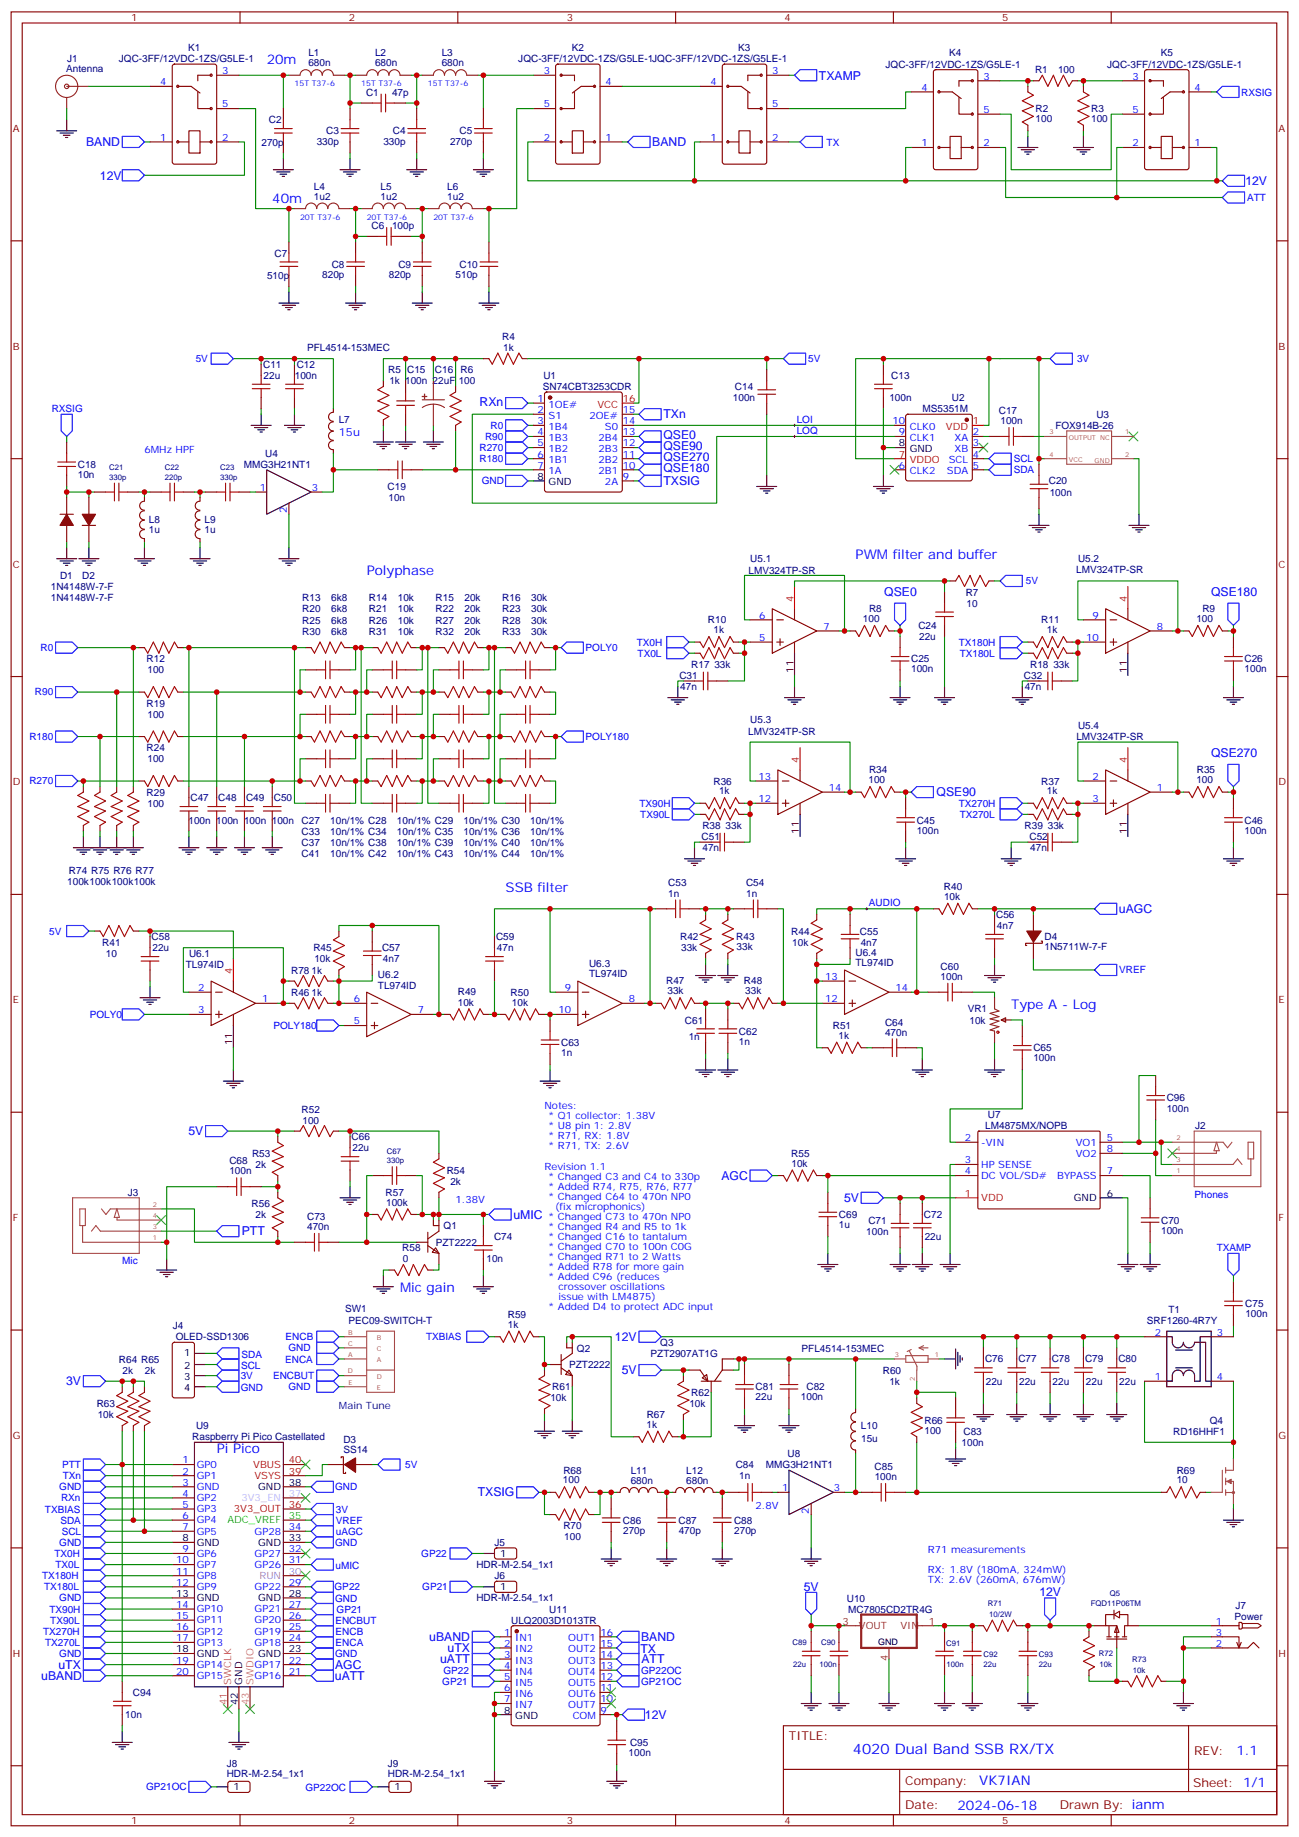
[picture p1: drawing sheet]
<svg xmlns="http://www.w3.org/2000/svg" width="412mm" height="583mm" viewBox="0 0 412 583" stroke-linecap="round" stroke-linejoin="round" font-family="sans-serif">
<defs><g id="words">
<text font-size="4.6" fill="#00f" x="270.8" y="556.8">4020 Dual Band SSB RX/TX</text>
<g font-size="4.2" fill="#00f">
<text x="84.7" y="20.4">20m</text>
<text x="86.4" y="64.5">40m</text>
<text x="271.6" y="177.3">PWM filter and buffer</text>
<text x="116.4" y="182.6">Polyphase</text>
<text x="160.5" y="283.2">SSB filter</text>
<text x="321" y="320.2">Type A - Log</text>
<text x="127" y="410.2">Mic gain</text>
<text x="68.8" y="461.3">Pi Pico</text>
<text x="392.5" y="557">1.1</text>
<text x="310.9" y="566.6">VK7IAN</text>
<text x="304" y="574.4">2024-06-18</text>
</g>
<g font-size="3.9" fill="#00f">
<text x="260" y="25.2">TXAMP</text>
<text x="27.3" y="46.3">BAND</text>
<text x="207.1" y="46.4">BAND</text>
<text x="31.7" y="57.1">12V</text>
<text x="395.4" y="58.6">12V</text>
<text x="152.3" y="129">RXn</text>
<text x="210.6" y="132.6">TXn</text>
<text x="210.6" y="139.2">QSE0</text>
<text x="210.6" y="142.8">QSE90</text>
<text x="210.6" y="146.3">QSE270</text>
<text x="210.6" y="149.8">QSE180</text>
<text x="210.6" y="154">TXSIG</text>
<text x="280.7" y="189.2">QSE0</text>
<text x="384.5" y="189.2">QSE180</text>
<text x="384.5" y="240.4">QSE270</text>
<text x="297.3" y="252.7">QSE90</text>
<text x="355.2" y="289.8">uAGC</text>
<text x="59.8" y="360.3">5V</text>
<text x="229" y="374.4">AGC</text>
<text x="268" y="381.5">5V</text>
<text x="163" y="386.8">uMIC</text>
<text x="76.8" y="391.9">PTT</text>
<text x="195.2" y="425.6">12V</text>
<text x="197.4" y="436.1">5V</text>
<text x="21" y="439.7">3V</text>
<text x="151.7" y="474.9">TXSIG</text>
<text x="255.2" y="505">5V</text>
<text x="330" y="506.7">12V</text>
<text x="136.3" y="520.8">uBAND</text>
<text x="203.6" y="520.8">BAND</text>
<text x="139.7" y="527.8">uATT</text>
<text x="142.1" y="524.3">uTX</text>
<text x="203.3" y="524.6">TX</text>
<text x="203.6" y="527.9">ATT</text>
<text x="13.1" y="533.2">uBAND</text>
<text x="18.5" y="529.6">uTX</text>
<text x="106.3" y="533.2">uATT</text>
<text x="106.4" y="529.7">AGC</text>
<text x="204.7" y="545.5">12V</text>
</g>
<g font-size="3.9" fill="#800">
<text x="250.5" y="552.3">TITLE:</text>
<text x="379.1" y="557">REV:</text>
<text x="287.4" y="566.5">Company:</text>
<text x="378.7" y="567.2">Sheet: 1/1</text>
<text x="287.4" y="574.2">Date:</text>
<text x="336.4" y="574.3">Drawn By: ianm</text>
</g>
<text font-size="3.5" fill="#00f" x="107.6" y="138.5">15u</text>
<g font-size="3.2" fill="#800">
<text x="41.6" y="6.8">1</text>
<text x="110.8" y="6.8">2</text>
<text x="179.9" y="6.8">3</text>
<text x="249.1" y="6.8">4</text>
<text x="318.2" y="6.8">5</text>
<text x="4.1" y="41.9">A</text>
<text x="405.9" y="41.9">A</text>
<text x="4.1" y="111">B</text>
<text x="405.9" y="111">B</text>
<text x="4.1" y="180.2">C</text>
<text x="405.9" y="180.2">C</text>
<text x="4.1" y="249.3">D</text>
<text x="405.9" y="249.3">D</text>
<text x="4.1" y="318.5">E</text>
<text x="405.9" y="318.5">E</text>
<text x="4.1" y="387.6">F</text>
<text x="405.9" y="387.6">F</text>
<text x="4.1" y="456.7">G</text>
<text x="405.9" y="456.7">G</text>
<text x="4.1" y="525.9">H</text>
<text x="405.9" y="525.9">H</text>
<text x="41.6" y="579">1</text>
<text x="110.8" y="579">2</text>
<text x="179.9" y="579">3</text>
<text x="249.1" y="579">4</text>
<text x="318.2" y="579">5</text>
</g>
<g font-size="3.2" fill="#000080">
<text x="59.7" y="16.1">K1</text>
<text x="97.9" y="17.9">L1</text>
<text x="119.1" y="17.9">L2</text>
<text x="140.3" y="17.9">L3</text>
<text x="181.6" y="16.1">K2</text>
<text x="234.4" y="16.1">K3</text>
<text x="301.4" y="17.9">K4</text>
<text x="368.5" y="17.9">K5</text>
<text x="21" y="22.8">Antenna</text>
<text x="21.3" y="19.8">J1</text>
<text x="37.8" y="19.7">JQC-3FF/12VDC-1ZS/G5LE-1</text>
<text x="97.9" y="21.1">680n</text>
<text x="119.1" y="21.1">680n</text>
<text x="140.3" y="21.1">680n</text>
<text x="164.6" y="19.7">JQC-3FF/12VDC-1ZS/G5LE-1JQC-3FF/12VDC-1ZS/G5LE-1</text>
<text x="281.2" y="21.5">JQC-3FF/12VDC-1ZS/G5LE-1</text>
<text x="328.6" y="23.3">R1</text>
<text x="335.9" y="23.3">100</text>
<text x="351.5" y="21.5">JQC-3FF/12VDC-1ZS/G5LE-1</text>
<text x="116.2" y="30.3">C1</text>
<text x="124.5" y="30.4">47p</text>
<text x="328.8" y="35.6">R2</text>
<text x="346.4" y="35.6">R3</text>
<text x="85.4" y="39.2">C2</text>
<text x="328.8" y="38.8">100</text>
<text x="346.4" y="38.8">100</text>
<text x="83" y="46.2">270p</text>
<text x="100.5" y="45.9">330p</text>
<text x="103.5" y="42.7">C3</text>
<text x="121.7" y="45.9">330p</text>
<text x="124.7" y="42.7">C4</text>
<text x="142.9" y="45.9">270p</text>
<text x="145.9" y="42.7">C5</text>
<text x="99.7" y="63.4">1u2</text>
<text x="99.7" y="60.2">L4</text>
<text x="120.8" y="63.4">1u2</text>
<text x="120.8" y="60.2">L5</text>
<text x="142" y="63.4">1u2</text>
<text x="142" y="60.2">L6</text>
<text x="118" y="72.7">C6</text>
<text x="124.4" y="72.7">100p</text>
<text x="87.2" y="81.5">C7</text>
<text x="84.8" y="88.6">510p</text>
<text x="102.3" y="88.2">820p</text>
<text x="105.3" y="85">C8</text>
<text x="123.5" y="88.2">820p</text>
<text x="126.5" y="85">C9</text>
<text x="144.6" y="88.2">510p</text>
<text x="145.9" y="85">C10</text>
<text x="159.5" y="107.8">R4</text>
<text x="97.5" y="111.5">PFL4514-153MEC</text>
<text x="159.8" y="111.4">1k</text>
<text x="83.5" y="116.7">C11</text>
<text x="94.2" y="116.7">C12</text>
<text x="123.3" y="118.5">R5</text>
<text x="129.3" y="118.5">C15</text>
<text x="138.1" y="118.5">C16</text>
<text x="146.2" y="118.5">R6</text>
<text x="83.7" y="120.3">22u</text>
<text x="93.6" y="120.3">100n</text>
<text x="123.6" y="122">1k 100n 22uF</text>
<text x="145.6" y="122">100</text>
<text x="172.3" y="123.8">SN74CBT3253CDR</text>
<text x="172.5" y="120.3">U1</text>
<text x="233.3" y="123.8">C14</text>
<text x="282.9" y="120.3">C13</text>
<text x="232.7" y="127.3">100n</text>
<text x="282.3" y="127.3">100n</text>
<text x="292.9" y="130.8">MS5351M</text>
<text x="302.2" y="127.3">U2</text>
<text x="317.1" y="131.5">C17</text>
<text x="107.5" y="134.4">L7</text>
<text x="317.6" y="134.7">100n</text>
<text x="335" y="136.2">FOX914B-26</text>
<text x="348.1" y="132.7">U3</text>
<text x="24.7" y="148.5">C18</text>
<text x="77.4" y="148.5">MMG3H21NT1</text>
<text x="84.2" y="145">U4</text>
<text x="24.7" y="151.7">10n</text>
<text x="123.1" y="155.5">C19</text>
<text x="333" y="153.8">C20</text>
<text x="123.3" y="159.1">10n</text>
<text x="333.2" y="157.3">100n</text>
<text x="47.3" y="166.1">L8</text>
<text x="64.9" y="166.1">L9</text>
<text x="47.3" y="169.3">1u</text>
<text x="64.9" y="169.3">1u</text>
<text x="238.2" y="178.5">U5.1</text>
<text x="342.2" y="178.5">U5.2</text>
<text x="19.1" y="183.8">D1</text>
<text x="26.1" y="183.8">D2</text>
<text x="237.6" y="182">LMV324TP-SR</text>
<text x="341.7" y="182">LMV324TP-SR</text>
<text x="16.2" y="187.3">1N4148W-7-F</text>
<text x="16.2" y="190.8">1N4148W-7-F</text>
<text x="96" y="190.9">R13</text>
<text x="105.1" y="190.9">6k8</text>
<text x="117.1" y="190.9">R14</text>
<text x="126.3" y="190.9">10k</text>
<text x="138.3" y="190.9">R15</text>
<text x="147.5" y="190.9">20k</text>
<text x="159.5" y="190.9">R16</text>
<text x="168.6" y="190.9">30k</text>
<text x="306.6" y="189.1">R7</text>
<text x="96" y="194.4">R20</text>
<text x="96" y="197.9">R25</text>
<text x="105.1" y="194.4">6k8</text>
<text x="105.1" y="197.9">6k8</text>
<text x="117.1" y="197.9">R26</text>
<text x="117.1" y="194.4">R21</text>
<text x="126.3" y="197.9">10k</text>
<text x="126.3" y="194.4">10k</text>
<text x="138.3" y="197.9">R27</text>
<text x="138.3" y="194.4">R22</text>
<text x="147.5" y="197.9">20k</text>
<text x="147.5" y="194.4">20k</text>
<text x="159.5" y="197.9">R28</text>
<text x="159.5" y="194.4">R23</text>
<text x="168.6" y="197.9">30k</text>
<text x="168.6" y="194.4">30k</text>
<text x="224.7" y="197.9">R10</text>
<text x="274" y="197.4">100</text>
<text x="275.9" y="194.3">R8</text>
<text x="306.8" y="192.6">10</text>
<text x="330.6" y="197.9">R11</text>
<text x="379.8" y="197.4">100</text>
<text x="381.7" y="194.3">R9</text>
<text x="96" y="201.4">R30</text>
<text x="105.1" y="201.4">6k8</text>
<text x="117.1" y="201.4">R31</text>
<text x="126.3" y="201.4">10k</text>
<text x="138.3" y="201.4">R32</text>
<text x="147.5" y="201.4">20k</text>
<text x="159.5" y="201.4">R33</text>
<text x="168.6" y="201.4">30k</text>
<text x="226.5" y="201">1k</text>
<text x="291.5" y="199.7">C24</text>
<text x="291.8" y="203.2">22u</text>
<text x="332.4" y="201">1k</text>
<text x="46.5" y="210.2">R12</text>
<text x="46.8" y="213.8">100</text>
<text x="215.7" y="215.5">C31</text>
<text x="219.4" y="212">R17</text>
<text x="226.8" y="212">33k</text>
<text x="289.3" y="213.4">100n</text>
<text x="289.3" y="210.2">C25</text>
<text x="325.1" y="215.5">C32</text>
<text x="327" y="212">R18</text>
<text x="334.4" y="212">33k</text>
<text x="395.1" y="213.4">100n</text>
<text x="395.1" y="210.2">C26</text>
<text x="216" y="219.1">47n</text>
<text x="325.3" y="219">47n</text>
<text x="46.5" y="224.3">R19</text>
<text x="46.8" y="227.9">100</text>
<text x="237.6" y="233.2">LMV324TP-SR</text>
<text x="238.2" y="229.6">U5.3</text>
<text x="342.2" y="231.4">U5.4</text>
<text x="46.5" y="238.5">R24</text>
<text x="341.7" y="235">LMV324TP-SR</text>
<text x="46.8" y="242">100</text>
<text x="275.9" y="245.5">R34</text>
<text x="380" y="245.5">R35</text>
<text x="226.5" y="249">R36</text>
<text x="275.7" y="248.6">100</text>
<text x="330.6" y="249">R37</text>
<text x="379.8" y="248.6">100</text>
<text x="46.5" y="252.6">R29</text>
<text x="46.8" y="256.1">100</text>
<text x="60.5" y="254.4">C47</text>
<text x="69.3" y="254.4">C48</text>
<text x="78.1" y="254.4">C49</text>
<text x="86.9" y="254.4">C50</text>
<text x="228.3" y="252.1">1k</text>
<text x="332.4" y="252.1">1k</text>
<text x="59.8" y="261.4">100n 100n 100n 100n</text>
<text x="95.8" y="261.4">C27</text>
<text x="104.8" y="261.4">10n/1% C28</text>
<text x="126" y="261.4">10n/1% C29</text>
<text x="147.2" y="261.4">10n/1% C30</text>
<text x="168.3" y="261.4">10n/1%</text>
<text x="223" y="263.1">R38</text>
<text x="230.4" y="263.1">33k</text>
<text x="291" y="261.4">C45</text>
<text x="325.3" y="263.1">R39</text>
<text x="332.7" y="263.1">33k</text>
<text x="395.1" y="261.4">C46</text>
<text x="95.8" y="264.9">C33</text>
<text x="95.8" y="268.4">C37</text>
<text x="104.8" y="264.9">10n/1% C34</text>
<text x="104.8" y="268.4">10n/1% C38</text>
<text x="126" y="268.4">10n/1% C39</text>
<text x="126" y="264.9">10n/1% C35</text>
<text x="147.2" y="268.4">10n/1% C40</text>
<text x="147.2" y="264.9">10n/1% C36</text>
<text x="168.3" y="268.4">10n/1%</text>
<text x="168.3" y="264.9">10n/1%</text>
<text x="222.8" y="266.7">C51</text>
<text x="291" y="264.6">100n</text>
<text x="326.8" y="266.7">C52</text>
<text x="395.1" y="264.6">100n</text>
<text x="95.8" y="272">C41</text>
<text x="104.8" y="272">10n/1% C42</text>
<text x="126" y="272">10n/1% C43</text>
<text x="147.2" y="272">10n/1% C44</text>
<text x="168.3" y="272">10n/1%</text>
<text x="223" y="270.2">47n</text>
<text x="327.1" y="270.2">47n</text>
<text x="21.4" y="280.8">100k100k100k100k</text>
<text x="21.9" y="277.3">R74 R75 R76 R77</text>
<text x="212.2" y="281.4">C53</text>
<text x="236.9" y="281.4">C54</text>
<text x="212.2" y="284.6">1n</text>
<text x="236.9" y="284.6">1n</text>
<text x="299.7" y="282.5">R40</text>
<text x="299.7" y="285.6">10k</text>
<text x="316.2" y="291.4">C56</text>
<text x="48.1" y="298.4">C58</text>
<text x="157.5" y="298.4">C59</text>
<text x="215.9" y="298.4">R42</text>
<text x="233.8" y="298.4">R43</text>
<text x="251.2" y="296.7">R44</text>
<text x="273" y="296.6">C55</text>
<text x="316.5" y="294.9">4n7</text>
<text x="331.6" y="298.4">D4</text>
<text x="32.5" y="300.2">R41</text>
<text x="33.6" y="303.7">10</text>
<text x="48.4" y="301.9">22u</text>
<text x="60" y="303.8">U6.1</text>
<text x="99.5" y="302">R45</text>
<text x="99.8" y="305.5">10k</text>
<text x="121.3" y="301.9">C57</text>
<text x="121.6" y="305.5">4n7</text>
<text x="157.8" y="301.9">47n</text>
<text x="216.2" y="301.9">33k</text>
<text x="233.8" y="301.6">33k</text>
<text x="251.5" y="300.2">10k</text>
<text x="271.6" y="303.5">U6.4</text>
<text x="273.3" y="300.2">4n7</text>
<text x="331.6" y="301.6">1N5711W-7-F</text>
<text x="58.9" y="307.3">TL974ID</text>
<text x="92.4" y="309">R78</text>
<text x="98.9" y="309">1k</text>
<text x="120" y="310.5">U6.2</text>
<text x="187" y="310.2">TL974ID</text>
<text x="187" y="307">U6.3</text>
<text x="271.6" y="306.7">TL974ID</text>
<text x="298.6" y="311">100n</text>
<text x="298.6" y="307.9">C60</text>
<text x="92.4" y="316.1">R46</text>
<text x="98.9" y="316.1">1k</text>
<text x="120" y="313.8">TL974ID</text>
<text x="145.4" y="315.9">R49</text>
<text x="162.1" y="316">R50</text>
<text x="211.5" y="312.5">R47</text>
<text x="211.9" y="315.6">33k</text>
<text x="236.2" y="312.5">R48</text>
<text x="236.6" y="315.6">33k</text>
<text x="145.3" y="319.2">10k</text>
<text x="162.5" y="319.2">10k</text>
<text x="307.2" y="321.3">VR1</text>
<text x="217.5" y="324.9">C61</text>
<text x="234.6" y="328.4">C62</text>
<text x="264.4" y="326.6">R51</text>
<text x="266.2" y="329.7">1k</text>
<text x="281" y="328.7">470n</text>
<text x="281" y="325.5">C64</text>
<text x="307.8" y="324.9">10k</text>
<text x="178.2" y="335.1">1n</text>
<text x="178.2" y="331.9">C63</text>
<text x="218.7" y="330.2">1n</text>
<text x="234.6" y="331.6">1n</text>
<text x="328.1" y="333.7">C65</text>
<text x="328.1" y="336.9">100n</text>
<text x="95.8" y="353.1">R52</text>
<text x="370.4" y="352.8">100n</text>
<text x="370.4" y="349.6">C96</text>
<text x="96" y="356.7">100</text>
<text x="312.8" y="358.4">LM4875MX/NOPB</text>
<text x="313.6" y="354.8">U7</text>
<text x="379.4" y="358.4">J2</text>
<text x="111.6" y="361.9">C66</text>
<text x="111.9" y="365.5">22u</text>
<text x="72.8" y="369.6">C68</text>
<text x="80" y="367.2">R53</text>
<text x="81.1" y="370.7">2k</text>
<text x="251.2" y="367.1">R55</text>
<text x="251.3" y="370.3">10k</text>
<text x="72.8" y="372.8">100n</text>
<text x="141.8" y="372.5">R54</text>
<text x="143" y="376">2k</text>
<text x="40.6" y="379.6">J3</text>
<text x="79.9" y="383.1">R56</text>
<text x="122.4" y="379.5">R57</text>
<text x="122.6" y="382.7">100k</text>
<text x="81.1" y="386.7">2k</text>
<text x="97.5" y="387.2">C73</text>
<text x="266.3" y="389.8">1u</text>
<text x="266.3" y="386.6">C69</text>
<text x="275.7" y="388.4">C71</text>
<text x="293.3" y="386.6">C72</text>
<text x="368.7" y="388.4">C70</text>
<text x="97.5" y="390.4">470n</text>
<text x="138.4" y="395.5">PZT2222</text>
<text x="140.8" y="390.2">Q1</text>
<text x="156.9" y="393.7">C74</text>
<text x="275" y="391.9">100n</text>
<text x="293.6" y="393.7">22u</text>
<text x="368.7" y="391.6">100n</text>
<text x="127.7" y="397.1">R58</text>
<text x="127.9" y="400.7">0</text>
<text x="154.4" y="400.7">10n</text>
<text x="109.6" y="416.6">SW1</text>
<text x="161.2" y="418.3">R59</text>
<text x="370.9" y="416.6">T1</text>
<text x="395.3" y="414.8">C75</text>
<text x="395.4" y="418.1">100n</text>
<text x="54.8" y="421.9">J4</text>
<text x="55.8" y="425.4">OLED-SSD1306</text>
<text x="110.6" y="420.1">PEC09-SWITCH-T</text>
<text x="161.3" y="421.5">1k</text>
<text x="364.1" y="420.1">SRF1260-4R7Y</text>
<text x="183.2" y="429">Q2</text>
<text x="206.6" y="430.8">PZT2907AT1G</text>
<text x="209.6" y="427.2">Q3</text>
<text x="254.5" y="429">PFL4514-153MEC</text>
<text x="37.8" y="432.5">R64 R65</text>
<text x="38.9" y="436">2k</text>
<text x="46" y="436">2k</text>
<text x="180.7" y="434.3">PZT2222</text>
<text x="280.3" y="436">R60</text>
<text x="312.7" y="432.5">C76</text>
<text x="323.3" y="432.5">C77</text>
<text x="333.9" y="432.5">C78</text>
<text x="344.5" y="432.5">C79</text>
<text x="355" y="432.5">C80</text>
<text x="175.3" y="441.3">R61</text>
<text x="219.4" y="443">R62</text>
<text x="239.9" y="441.3">C81</text>
<text x="256" y="441.3">C82</text>
<text x="282.3" y="439.6">1k</text>
<text x="313" y="439.5">22u</text>
<text x="323.6" y="439.5">22u</text>
<text x="334.2" y="439.5">22u</text>
<text x="344.7" y="439.5">22u</text>
<text x="355.3" y="439.5">22u</text>
<text x="30.7" y="446.6">R63</text>
<text x="107.6" y="447.2">Main Tune</text>
<text x="174.7" y="444.8">10k</text>
<text x="218.8" y="446.6">10k</text>
<text x="239.9" y="444.5">22u</text>
<text x="254.3" y="444.5">100n</text>
<text x="31" y="450.2">10k</text>
<text x="62.2" y="453.7">U9</text>
<text x="205.3" y="453.2">1k</text>
<text x="205.3" y="450.1">R67</text>
<text x="273.3" y="453.6">L10</text>
<text x="293.5" y="455.1">100</text>
<text x="293.5" y="451.9">R66</text>
<text x="305.9" y="455.4">C83</text>
<text x="372.5" y="455.4">RD16HHF1</text>
<text x="384.1" y="451.9">Q4</text>
<text x="61" y="457.2">Raspberry Pi Pico Castellated</text>
<text x="109" y="461.3">SS14</text>
<text x="109" y="458.1">D3</text>
<text x="273.4" y="457.8">15u</text>
<text x="305.3" y="459">100n</text>
<text x="178.9" y="467.7">R68</text>
<text x="200.2" y="468">L11</text>
<text x="217.9" y="468">L12</text>
<text x="233.6" y="466">C84</text>
<text x="243.2" y="466">MMG3H21NT1</text>
<text x="250" y="462.5">U8</text>
<text x="277.7" y="466.6">C85</text>
<text x="373.6" y="467.9">R69</text>
<text x="178.7" y="470.9">100</text>
<text x="200.2" y="471.1">680n</text>
<text x="217.9" y="471.1">680n</text>
<text x="234.7" y="469.5">1n</text>
<text x="277.7" y="469.8">100n</text>
<text x="373.6" y="470.9">10</text>
<text x="178.9" y="485.4">R70</text>
<text x="197.8" y="483.7">C86</text>
<text x="215.4" y="483.6">C87</text>
<text x="233.1" y="483.6">C88</text>
<text x="157" y="490.7">J5</text>
<text x="179.1" y="488.9">100</text>
<text x="197.8" y="486.8">270p</text>
<text x="215.5" y="486.8">470p</text>
<text x="233.1" y="486.8">270p</text>
<text x="151.2" y="497.7">HDR-M-2.54_1x1</text>
<text x="157" y="501.3">J6</text>
<text x="151.2" y="508.3">HDR-M-2.54_1x1</text>
<text x="268.8" y="508.4">U10</text>
<text x="162.3" y="515.4">ULQ2003D1013TR</text>
<text x="174.4" y="511.9">U11</text>
<text x="269.3" y="511.9">MC7805CD2TR4G</text>
<text x="391.9" y="514.1">Power</text>
<text x="392.3" y="510.5">J7</text>
<text x="42.2" y="538.3">C94</text>
<text x="39.8" y="545.4">10n</text>
<text x="199.6" y="557.4">100n</text>
<text x="200" y="554.2">C95</text>
<text x="72" y="563.9">HDR-M-2.54_1x1</text>
<text x="72" y="560.8">J8</text>
<text x="123.1" y="563.9">HDR-M-2.54_1x1</text>
<text x="123.1" y="560.8">J9</text>
</g>
<g font-size="3.2" fill="#00f">
<text x="70.6" y="23.5">3</text>
<text x="172.6" y="23.5">3</text>
<text x="245.2" y="23.5">3</text>
<text x="50.9" y="27.1">4</text>
<text x="192.3" y="27.1">4</text>
<text x="225.5" y="27.1">4</text>
<text x="292.6" y="28.8">4</text>
<text x="312.2" y="25.3">3</text>
<text x="359.6" y="25.3">3</text>
<text x="379.2" y="28.8">4</text>
<text x="70.6" y="34.1">5</text>
<text x="172.6" y="34.1">5</text>
<text x="245.2" y="34.1">5</text>
<text x="312.2" y="35.9">5</text>
<text x="359.6" y="35.9">5</text>
<text x="394.1" y="30.5">RXSIG</text>
<text x="50.9" y="44.7">1</text>
<text x="70.6" y="44.7">2</text>
<text x="172.6" y="44.7">2</text>
<text x="192.3" y="44.7">1</text>
<text x="225.5" y="44.7">1</text>
<text x="245.2" y="44.7">2</text>
<text x="262.4" y="46.2">TX</text>
<text x="292.6" y="46.5">1</text>
<text x="312.2" y="46.5">2</text>
<text x="359.6" y="46.5">2</text>
<text x="379.2" y="46.5">1</text>
<text x="395.9" y="63.8">ATT</text>
<text x="62.1" y="115">5V</text>
<text x="256.6" y="115">5V</text>
<text x="341.9" y="115">3V</text>
<text x="16.4" y="130.8">RXSIG</text>
<text x="170.7" y="127.6">1</text>
<text x="170.7" y="131.1">2</text>
<text x="174.2" y="129.4">1OE#</text>
<text x="197.7" y="131.1">15</text>
<text x="155.8" y="136">R0</text>
<text x="170.7" y="134.7">3</text>
<text x="174.2" y="132.9">S1</text>
<text x="174.2" y="136.4">1B4</text>
<text x="187.1" y="132.9">2OE#</text>
<text x="192.1" y="136.4">S0</text>
<text x="197.7" y="134.7">14</text>
<text x="252.9" y="134.1">LOI</text>
<text x="252.9" y="137.7">LOQ</text>
<text x="283.3" y="134.7">10</text>
<text x="288.8" y="136.4">CLK0</text>
<text x="45.9" y="143.8">6MHz HPF</text>
<text x="152.2" y="143.1">R270</text>
<text x="154" y="139.6">R90</text>
<text x="170.7" y="138.2">4</text>
<text x="170.7" y="141.7">5</text>
<text x="174.2" y="139.9">1B3</text>
<text x="174.2" y="143.5">1B2</text>
<text x="190" y="143.5">2B3</text>
<text x="190" y="139.9">2B4</text>
<text x="197.7" y="141.7">12</text>
<text x="197.7" y="138.2">13</text>
<text x="285.3" y="138.2">9</text>
<text x="288.8" y="139.9">CLK1</text>
<text x="303" y="143.5">XB</text>
<text x="303" y="139.9">XA</text>
<text x="308.9" y="138.2">2</text>
<text x="308.9" y="141.7">3</text>
<text x="152.2" y="146.6">R180</text>
<text x="170.7" y="145.2">6</text>
<text x="170.7" y="148.8">7</text>
<text x="174.2" y="147">1B1</text>
<text x="190" y="147">2B2</text>
<text x="197.7" y="148.8">10</text>
<text x="197.7" y="145.2">11</text>
<text x="285.3" y="148.8">6</text>
<text x="301.2" y="147">SCL</text>
<text x="308.9" y="145.2">4</text>
<text x="308.9" y="148.8">5</text>
<text x="321.8" y="146.7">SCL</text>
<text x="82.5" y="155.8">1</text>
<text x="99" y="155.8">3</text>
<text x="153" y="153.7">GND</text>
<text x="174.2" y="150.5">1A</text>
<text x="190" y="150.5">2B1</text>
<text x="192.1" y="154.1">2A</text>
<text x="197.7" y="152.3">9</text>
<text x="288.8" y="150.5">CLK2</text>
<text x="300.6" y="150.5">SDA</text>
<text x="321.8" y="150.3">SDA</text>
<text x="91" y="163" transform="rotate(-90 91 163)">2</text>
<text x="325.7" y="185.3">5V</text>
<text x="241" y="196.4">6</text>
<text x="346.9" y="196.4">9</text>
<text x="241" y="203.4">5</text>
<text x="261.4" y="199.9">7</text>
<text x="344.9" y="203.4">10</text>
<text x="367.2" y="199.9">8</text>
<text x="12.9" y="206.6">R0</text>
<text x="185.9" y="206.6">POLY0</text>
<text x="202.2" y="204.9">TX0H</text>
<text x="202.4" y="208.5">TX0L</text>
<text x="304.4" y="205">TX180H</text>
<text x="304.7" y="208.5">TX180L</text>
<text x="11.1" y="220.7">R90</text>
<text x="9.3" y="234.8">R180</text>
<text x="185.9" y="234.8">POLY180</text>
<text x="9.3" y="248.9">R270</text>
<text x="240.8" y="247.5">13</text>
<text x="263.2" y="251.1">14</text>
<text x="346.9" y="247.5">2</text>
<text x="367.2" y="251.1">1</text>
<text x="203" y="256.1">TX90H</text>
<text x="240.8" y="254.6">12</text>
<text x="304.4" y="256.1">TX270H</text>
<text x="346.9" y="254.6">3</text>
<text x="203.3" y="259.6">TX90L</text>
<text x="304.7" y="259.7">TX270L</text>
<text x="275.9" y="287.6">AUDIO</text>
<text x="15.6" y="296.7">5V</text>
<text x="262" y="311">13</text>
<text x="355.3" y="309">VREF</text>
<text x="62.9" y="314.6">2</text>
<text x="179.3" y="314.6">9</text>
<text x="284.3" y="314.6">14</text>
<text x="28.5" y="323">POLY0</text>
<text x="62.9" y="321.6">3</text>
<text x="83.3" y="318.1">1</text>
<text x="112.3" y="318.1">6</text>
<text x="132.6" y="321.6">7</text>
<text x="177.3" y="321.6">10</text>
<text x="199.7" y="318.1">8</text>
<text x="262" y="318.1">12</text>
<text x="86.8" y="326.5">POLY180</text>
<text x="112.3" y="325.2">5</text>
<text x="172.9" y="352">Notes:</text>
<text x="174" y="355.1">* Q1 collector: 1.38V</text>
<text x="174" y="358.3">* U8 pin 1: 2.8V</text>
<text x="174" y="361.5">* R71, RX: 1.8V</text>
<text x="174" y="364.7">* R71, TX: 2.6V</text>
<text x="306.3" y="362.2">2</text>
<text x="311.5" y="363.6">-VIN</text>
<text x="341.5" y="363.6">VO1</text>
<text x="351.4" y="362.2">5</text>
<text x="351.4" y="365.7">8</text>
<text x="172.9" y="371.4">Revision 1.1</text>
<text x="306.3" y="369.3">3</text>
<text x="311.5" y="370.7">HP SENSE</text>
<text x="341.5" y="367.1">VO2</text>
<text x="174" y="374.5">* Changed C3 and C4 to 330p</text>
<text x="174" y="377.7">* Added R74, R75, R76, R77</text>
<text x="306.3" y="372.8">4</text>
<text x="311.5" y="374.2">DC VOL/SD#</text>
<text x="335.6" y="374.2">BYPASS</text>
<text x="351.4" y="372.8">7</text>
<text x="144.6" y="382">1.38V</text>
<text x="174" y="380.9">* Changed C64 to 470n NP0</text>
<text x="379.2" y="380.2">Phones</text>
<text x="174" y="387.2">* Changed C73 to 470n NP0</text>
<text x="176.2" y="384.1">(fix microphonics)</text>
<text x="174" y="390.4">* Changed R4 and R5 to 1k</text>
<text x="174" y="393.6">* Changed C16 to tantalum</text>
<text x="38.8" y="401.4">Mic</text>
<text x="174" y="396.8">* Changed C70 to 100n C0G</text>
<text x="174" y="399.9">* Changed R71 to 2 Watts</text>
<text x="386.3" y="397.1">TXAMP</text>
<text x="174" y="403.1">* Added R78 for more gain</text>
<text x="174" y="406.3">* Added C96 (reduces</text>
<text x="177.3" y="409.5">crossover oscillations</text>
<text x="177.3" y="412.6">issue with LM4875)</text>
<text x="174" y="415.8">* Added D4 to protect ADC input</text>
<text x="90.7" y="425.3">ENCB</text>
<text x="135.3" y="425.5">TXBIAS</text>
<text x="366.6" y="423.9">2</text>
<text x="386.3" y="423.9">3</text>
<text x="76.7" y="431.1">SDA</text>
<text x="91.6" y="429">GND</text>
<text x="76.4" y="437.8">3V</text>
<text x="76.5" y="434.6">SCL</text>
<text x="86.7" y="437.8">ENCBUT</text>
<text x="90.5" y="432.5">ENCA</text>
<text x="76.4" y="441.4">GND</text>
<text x="91.6" y="441.3">GND</text>
<text x="366.6" y="438">1</text>
<text x="386.3" y="438">4</text>
<text x="19.7" y="466">PTT</text>
<text x="58" y="464.5">1</text>
<text x="62.4" y="465.9">GP0</text>
<text x="128.6" y="466">5V</text>
<text x="18.8" y="473">GND</text>
<text x="19.9" y="469.6">TXn</text>
<text x="58" y="471.6">3</text>
<text x="58" y="468">2</text>
<text x="62.4" y="473">GND</text>
<text x="62.4" y="469.4">GP1</text>
<text x="106.4" y="473.1">GND</text>
<text x="248.3" y="473.3">1</text>
<text x="264.8" y="473.3">3</text>
<text x="19.4" y="476.6">RXn</text>
<text x="58" y="478.6">5</text>
<text x="58" y="475.1">4</text>
<text x="62.4" y="476.5">GP2</text>
<text x="239.9" y="479">2.8V</text>
<text x="14.3" y="480.1">TXBIAS</text>
<text x="19.2" y="483.6">SDA</text>
<text x="58" y="485.7">7</text>
<text x="58" y="482.1">6</text>
<text x="62.4" y="483.6">GP4</text>
<text x="62.4" y="480">GP3</text>
<text x="91.7" y="485.7">34</text>
<text x="106.6" y="480.1">3V</text>
<text x="106.6" y="483.6">VREF</text>
<text x="256.8" y="480.5" transform="rotate(-90 256.8 480.5)">2</text>
<text x="18.8" y="490.7">GND</text>
<text x="19.6" y="487.1">SCL</text>
<text x="62.4" y="487.1">GP5</text>
<text x="80.8" y="487.1">GP28</text>
<text x="106.4" y="490.7">GND</text>
<text x="106.6" y="487.2">uAGC</text>
<text x="17.3" y="494.2">TX0H</text>
<text x="17.6" y="497.7">TX0L</text>
<text x="55.9" y="496.3">10</text>
<text x="58" y="492.7">9</text>
<text x="62.4" y="497.7">GP7</text>
<text x="62.4" y="494.1">GP6</text>
<text x="80.8" y="494.1">GP27</text>
<text x="80.8" y="497.7">GP26</text>
<text x="91.7" y="492.7">32</text>
<text x="91.7" y="496.3">31</text>
<text x="106.5" y="498">uMIC</text>
<text x="133.7" y="494.3">GP22</text>
<text x="294.6" y="493.1">R71 measurements</text>
<text x="13.4" y="501.3">TX180H</text>
<text x="55.9" y="503.3">12</text>
<text x="55.9" y="499.8">11</text>
<text x="62.4" y="501.2">GP8</text>
<text x="91.7" y="503.3">29</text>
<text x="294.6" y="499.4">RX: 1.8V (180mA, 324mW)</text>
<text x="294.6" y="502.6">TX: 2.6V (260mA, 676mW)</text>
<text x="14" y="504.8">TX180L</text>
<text x="18.8" y="508.3">GND</text>
<text x="62.4" y="504.7">GP9</text>
<text x="80.8" y="504.7">GP22</text>
<text x="106.2" y="504.8">GP22</text>
<text x="106.4" y="508.3">GND</text>
<text x="134.1" y="504.8">GP21</text>
<text x="15.7" y="511.8">TX90H</text>
<text x="16" y="515.4">TX90L</text>
<text x="55.9" y="513.9">15</text>
<text x="55.9" y="510.4">14</text>
<text x="62.4" y="515.3">GP11</text>
<text x="62.4" y="511.8">GP10</text>
<text x="80.8" y="511.8">GP21</text>
<text x="80.8" y="515.3">GP20</text>
<text x="91.7" y="510.4">27</text>
<text x="91.7" y="513.9">26</text>
<text x="106.5" y="515.4">ENCBUT</text>
<text x="106.9" y="511.9">GP21</text>
<text x="386" y="515.7">1</text>
<text x="13.7" y="518.9">TX270H</text>
<text x="55.9" y="520.9">17</text>
<text x="55.9" y="517.4">16</text>
<text x="62.4" y="518.8">GP12</text>
<text x="80.8" y="518.8">GP19</text>
<text x="91.7" y="517.4">25</text>
<text x="91.7" y="520.9">24</text>
<text x="106.5" y="518.9">ENCB</text>
<text x="160.1" y="519.2">1</text>
<text x="163.6" y="520.9">IN1</text>
<text x="180.4" y="520.9">OUT1</text>
<text x="190.7" y="519.2">16</text>
<text x="386" y="519.2">3</text>
<text x="14.3" y="522.4">TX270L</text>
<text x="18.8" y="526">GND</text>
<text x="62.4" y="522.4">GP13</text>
<text x="80.8" y="522.4">GP18</text>
<text x="106.4" y="526">GND</text>
<text x="106.5" y="522.4">ENCA</text>
<text x="160.1" y="522.7">2</text>
<text x="160.1" y="526.2">3</text>
<text x="163.6" y="524.5">IN2</text>
<text x="180.4" y="524.5">OUT2</text>
<text x="190.7" y="526.2">14</text>
<text x="190.7" y="522.7">15</text>
<text x="386" y="522.7">2</text>
<text x="55.9" y="531.5">20</text>
<text x="55.9" y="528">19</text>
<text x="62.4" y="532.9">GP15</text>
<text x="62.4" y="529.4">GP14</text>
<text x="80.8" y="529.4">GP17</text>
<text x="80.8" y="532.9">GP16</text>
<text x="91.7" y="528">22</text>
<text x="91.7" y="531.5">21</text>
<text x="140.8" y="531.3">GP22</text>
<text x="160.1" y="529.8">4</text>
<text x="160.1" y="533.3">5</text>
<text x="163.6" y="528">IN3</text>
<text x="163.6" y="531.5">IN4</text>
<text x="180.4" y="531.5">OUT4</text>
<text x="180.4" y="528">OUT3</text>
<text x="190.7" y="533.3">12</text>
<text x="190.7" y="529.8">13</text>
<text x="203.6" y="531.2">GP22OC</text>
<text x="140.4" y="534.7">GP21</text>
<text x="160.1" y="536.8">6</text>
<text x="163.6" y="535.1">IN5</text>
<text x="163.6" y="538.6">IN6</text>
<text x="180.4" y="538.6">OUT6</text>
<text x="180.4" y="535.1">OUT5</text>
<text x="190.7" y="536.8">11</text>
<text x="203.6" y="534.8">GP21OC</text>
<text x="160.1" y="540.3">7</text>
<text x="163.6" y="542.1">IN7</text>
<text x="180.4" y="542.1">OUT7</text>
<text x="181.8" y="545.6">COM</text>
<text x="190.7" y="543.9">9</text>
<text x="190.7" y="540.3">10</text>
<text x="46.4" y="568.3">GP21OC</text>
<text x="97" y="568.3">GP22OC</text>
</g>
<g font-size="3.2" fill="#f00">
<text x="189.6" y="129.4">VCC</text>
<text x="197.7" y="127.6">16</text>
<text x="300.3" y="136.4">VDD</text>
<text x="308.9" y="134.7">1</text>
<text x="285.3" y="145.2">7</text>
<text x="288.8" y="147">VDDO</text>
<text x="251.9" y="191.1" transform="rotate(-90 251.9 191.1)">4</text>
<text x="357.7" y="191.1" transform="rotate(-90 357.7 191.1)">4</text>
<text x="253.6" y="242.3" transform="rotate(-90 253.6 242.3)">4</text>
<text x="357.7" y="242.3" transform="rotate(-90 357.7 242.3)">4</text>
<text x="73.7" y="309.3" transform="rotate(-90 73.7 309.3)">4</text>
<text x="306.3" y="379.8">1</text>
<text x="311.5" y="381.2">VDD</text>
<text x="80.4" y="465.9">VBUS</text>
<text x="91.7" y="464.5">40</text>
<text x="80.8" y="469.4">VSYS</text>
<text x="91.7" y="468">39</text>
<text x="91.7" y="478.6">36</text>
<text x="74.3" y="480">3V3_OUT</text>
</g>
<g font-size="3.2">
<text x="285.3" y="141.7">8</text>
<text x="288.8" y="143.5">GND</text>
<text x="170.7" y="152.3">8</text>
<text x="174.2" y="154.1">GND</text>
<text x="251.9" y="213.5" transform="rotate(-90 251.9 213.5)">11</text>
<text x="357.7" y="213.5" transform="rotate(-90 357.7 213.5)">11</text>
<text x="253.6" y="264.6" transform="rotate(-90 253.6 264.6)">11</text>
<text x="357.7" y="264.6" transform="rotate(-90 357.7 264.6)">11</text>
<text x="73.7" y="331.7" transform="rotate(-90 73.7 331.7)">11</text>
<text x="340.9" y="381.2">GND</text>
<text x="351.4" y="379.8">6</text>
<text x="58.4" y="430.3">1</text>
<text x="58.4" y="434.5">2</text>
<text x="58.4" y="438">3</text>
<text x="58.4" y="441.6">4</text>
<text x="82" y="473">GND</text>
<text x="91.7" y="471.6">38</text>
<text x="58" y="489.2">8</text>
<text x="62.4" y="490.6">GND</text>
<text x="82" y="490.6">GND</text>
<text x="91.7" y="489.2">33</text>
<text x="158.7" y="494.1">1</text>
<text x="55.9" y="506.8">13</text>
<text x="62.4" y="508.2">GND</text>
<text x="82" y="508.2">GND</text>
<text x="91.7" y="506.8">28</text>
<text x="158.7" y="504.7">1</text>
<text x="55.9" y="524.5">18</text>
<text x="62.4" y="525.9">GND</text>
<text x="82" y="525.9">GND</text>
<text x="91.7" y="524.5">23</text>
<text x="76.9" y="534.7" transform="rotate(-90 76.9 534.7)">GND</text>
<text x="75.5" y="541.2" transform="rotate(-90 75.5 541.2)">42</text>
<text x="160.1" y="543.9">8</text>
<text x="163.6" y="545.6">GND</text>
<text x="74.1" y="568.2">1</text>
<text x="125.2" y="568.2">1</text>
</g>
<g font-size="3.2" fill="#f6f">
<text x="76.7" y="476.5">3V3_EN</text>
<text x="91.7" y="475.1">37</text>
</g>
<g font-size="3.2" fill="#0f0">
<text x="72.2" y="483.6">ADC_VREF</text>
<text x="91.7" y="482.1">35</text>
</g>
<g font-size="3.2" fill="#f0f">
<text x="82.3" y="501.2">RUN</text>
<text x="91.7" y="499.8">30</text>
</g>
<g font-size="3.2" fill="#8d2323">
<text x="267.5" y="515.7">3</text>
<text x="294.9" y="515.7">1</text>
<text x="272.7" y="517.1">VOUT</text>
<text x="285.9" y="517.1">VIN</text>
<text x="281.9" y="527.2" transform="rotate(-90 281.9 527.2)">4</text>
</g>
<g font-size="3.2" fill="#f90">
<text x="73.4" y="534.7" transform="rotate(-90 73.4 534.7)">SWCLK</text>
<text x="72" y="541.2" transform="rotate(-90 72 541.2)">41</text>
</g>
<g font-size="3.2" fill="#fc0">
<text x="80.4" y="534.7" transform="rotate(-90 80.4 534.7)">SWDIO</text>
<text x="79" y="541.2" transform="rotate(-90 79 541.2)">43</text>
</g>
<text font-size="2.8" x="278.8" y="522">GND</text>
<g font-size="2.5" fill="#00f">
<text x="93.5" y="27.4">15T T37-6</text>
<text x="114.7" y="27.4">15T T37-6</text>
<text x="135.8" y="27.4">15T T37-6</text>
<text x="95.2" y="69.7">20T T37-6</text>
<text x="116.4" y="69.7">20T T37-6</text>
<text x="137.6" y="69.7">20T T37-6</text>
</g>
<g font-size="2.5" fill="#000080">
<text x="34.7" y="149.3">C21</text>
<text x="52.3" y="149.3">C22</text>
<text x="69.9" y="149.3">C23</text>
<text x="34.7" y="152.3">330p</text>
<text x="52.3" y="152.3">220p</text>
<text x="69.9" y="152.3">330p</text>
<text x="122.9" y="369.3">330p</text>
<text x="122.9" y="366.3">C67</text>
<text x="313.6" y="509.9">R71</text>
<text x="346.3" y="509.8">FQD11P06TM</text>
<text x="352.3" y="506.6">Q5</text>
<text x="314.1" y="513.4">10/2W</text>
<text x="251.6" y="522.2">C89</text>
<text x="260.7" y="522.2">C90</text>
<text x="300.4" y="522.5">C91</text>
<text x="312.2" y="526">C92</text>
<text x="329.8" y="526">C93</text>
<text x="348.9" y="525.7">R72</text>
<text x="359.4" y="527.5">R73</text>
<text x="251.8" y="529.2">22u</text>
<text x="260.2" y="529.3">100n</text>
<text x="300.5" y="529.3">100n</text>
<text x="312.2" y="529.2">22u</text>
<text x="329.8" y="529.2">22u</text>
<text x="349.1" y="529.2">10k</text>
<text x="359.7" y="531">10k</text>
</g>
<g font-size="2.1" fill="#a54b4b">
<text x="333.2" y="137.8">3</text>
<text x="357.2" y="137.8">1</text>
<text x="339.3" y="139.6">OUTPUT NC</text>
<text x="333.2" y="144.9">4</text>
<text x="339.3" y="146.6">VCC</text>
<text x="347.5" y="147">GND</text>
<text x="357.2" y="144.9">2</text>
<text x="373.5" y="361.9">2</text>
<text x="373.5" y="365.4">4</text>
<text x="373.5" y="368.9">3</text>
<text x="373.5" y="372.4">1</text>
<text x="48.5" y="383">2</text>
<text x="48.5" y="386.5">4</text>
<text x="48.5" y="393.6">1</text>
<text x="48.5" y="390.1">3</text>
<text x="110.6" y="423.6">B</text>
<text x="119.7" y="425.3">B</text>
<text x="110.5" y="427.1">C</text>
<text x="110.6" y="430.6">A</text>
<text x="119.7" y="428.9">C</text>
<text x="284.1" y="430.6">3</text>
<text x="296.8" y="430.6">1</text>
<text x="110.4" y="435.9">D</text>
<text x="119.7" y="432.4">A</text>
<text x="119.7" y="437.7">D</text>
<text x="110.7" y="439.5">E</text>
<text x="119.7" y="441.2">E</text>
<text x="290.4" y="438.4" transform="rotate(-90 290.4 438.4)">2</text>
</g>
</g></defs>
<g fill="none" stroke="#870000" stroke-width=".35">
<path d="M3.5 3.8h405.4v575.7h-405.4zM7.1 7.3h398.2v568.7h-398.2zM76.2 3.8v3.5M145.3 3.8v3.5M214.5 3.8v3.5M283.6 3.8v3.5M352.8 3.8v3.5M3.5 76.4h3.6M405.3 76.4h3.6M93.5 115.6v3.5M153.5 113.8h1.7M165.8 113.8h1.8"/>
<path d="M243.4 117.4v3.5M93.5 126.2v3.5M105.8 136.9a1.41 1.41 0 0 0-1.5 1.4 1.41 1.41 0 0 0 1.5 1.4M105.8 133.9a1.41 1.41 0 0 0-1.5 1.4 1.41 1.41 0 0 0 1.5 1.4M105.8 139.9a1.41 1.41 0 0 0-1.5 1.4 1.41 1.41 0 0 0 1.5 1.4M105.8 130.9a1.41 1.41 0 0 0-1.5 1.4 1.41 1.41 0 0 0 1.5 1.4M105.8 129.7v1.1M121.7 120.9v1.8M121.7 133.2v1.8M128.8 120.9v3.5M128.8 131.5v3.5M144.6 122.7v1.7"/>
<path d="M144.6 135v1.8M169.3 138.5h3.6M169.3 135h3.6M169.3 128h3.6M169.3 131.5h3.6M173.1 124.6l.5-.2h23.2l.5 .2 .3 .5v30.4l-.3 .5-.5 .2h-23.2l-.5-.3-.2-.4v-30.4zM197.6 138.5h3.5M197.6 135h3.5M197.6 131.5h3.5M243.4 128v3.5M284 138.5h3.5M284 135h3.5"/>
<path d="M287.7 131.7l.5-.2h19.8l.5 .2 .2 .5v19.7l-.3 .5-.4 .2h-19.8l-.5-.2-.2-.5v-19.7zM308.7 138.5h3.5M314 138.5h3.5M324.6 138.5h3.5M3.5 145.6h3.6M30 156.2h3.5M40.6 156.2h3.5M45.8 159.1a1.41 1.41 0 0 0-1.5 1.4 1.41 1.41 0 0 0 1.5 1.4M45.9 157.9v1.1M47.6 156.2h3.6M58.2 156.2h3.5M63.5 159.1a1.41 1.41 0 0 0-1.5 1.4 1.41 1.41 0 0 0 1.5 1.4"/>
<path d="M63.5 157.9v1.1M65.3 156.2h3.5M75.8 156.2h3.6M81.1 156.2h3.6M91.7 159.7v3.5M98.8 156.2h3.5M105.8 142.8v1M119.9 149.1h3.6M130.5 149.1h3.6M169.3 145.6h3.6M169.3 149.1h3.6M169.3 142.1h3.6"/>
<path d="M197.6 145.6h3.5M197.6 149.1h3.5M197.6 142.1h3.5M197.6 152.6h3.5M284 149.1h3.5M308.7 145.6h3.5M308.7 149.1h3.5M308.7 142.1h3.5M329.8 147.4v3.5M329.8 157.9v3.6M405.3 145.6h3.6M45.8 165.1a1.41 1.41 0 0 0-1.5 1.5 1.41 1.41 0 0 0 1.5 1.4"/>
<path d="M45.8 162.2a1.41 1.41 0 0 0-1.5 1.4 1.41 1.41 0 0 0 1.5 1.4M45.8 168.1a1.41 1.41 0 0 0-1.5 1.4 1.41 1.41 0 0 0 1.5 1.4l.1 1.1M63.5 165.1a1.41 1.41 0 0 0-1.5 1.5 1.41 1.41 0 0 0 1.5 1.4M63.5 162.2a1.41 1.41 0 0 0-1.5 1.4 1.41 1.41 0 0 0 1.5 1.4M63.5 168.1a1.41 1.41 0 0 0-1.5 1.4 1.41 1.41 0 0 0 1.5 1.4v1.1M3.5 214.7h3.6M405.3 214.7h3.6M3.5 283.9h3.6M405.3 283.9h3.6M3.5 353h3.6M405.3 353h3.6M3.5 422.2h3.6"/>
<path d="M405.3 422.2h3.6M3.5 491.3h3.6M405.3 491.3h3.6M266.3 517.8v3.5M299.9 517.8v3.5M310.4 516h1.8M322.8 516h1.8M345.7 517.8v1.7M353.7 511.1v2.8M384.5 519.5h8.8v3.6l.8-1.8M384.5 516h8.8M394.4 515.3h4.9l1.1 .7-1.1 .7h-4.9z"/>
<path d="M394.4 515.3l-.3-.4h-.8v2.2h.8l.3-.4M266.3 528.4v3.5M299.9 528.4v3.5M345.7 530.1v1.8M356.3 533.6h1.8M368.7 533.6h1.7M384.5 523.1h11.7l1.7-1.8 1.8 1.8M392.6 521.3l.7 1.8M248.7 547.8h156.6v28.2h-156.6zM377.3 547.8v20.9M3.5 560.5h3.6M76.2 576v3.5"/>
<path d="M145.3 576v3.5M214.5 576v3.5M248.7 561.6h156.5M283.6 576v3.5M285.6 568.7h119.6M285.6 561.6v14.1M352.8 576v3.5M405.3 560.5h3.6"/>
</g>
<g fill="none" stroke="#008700" stroke-width=".35">
<path d="M74.1 113.8h31.7v15.9M82.9 113.8v1.8M93.5 113.8v1.8M128.8 113.8v7.1M137.6 113.8v7.1M144.6 113.8v8.9M153.5 113.8h-31.8v7.1M167.6 113.8h81.1M202.8 113.8v14.2h-1.7M243.4 113.8v3.6M314 113.8h-42.4v31.8h12.4M329.8 113.8h3.6"/>
<path d="M82.9 129.7v1.8M93.5 129.7v1.8M121.7 135v1.8M128.8 135v1.8M137.6 135v1.8M144.6 136.8v12.3M167.6 138.5h1.7M167.6 135h1.7M169.3 131.5h-19.4v28.2h77.6v-21.2h56.5M201.1 135h82.9M243.4 131.5v19.4M312.2 135h1.8v-21.2h15.8v31.8"/>
<path d="M312.2 138.5h1.8M328.1 138.5h3.5M30 156.2h-8.8v1.7M44.1 156.2h1.8v1.7M45.9 156.2h1.7M61.7 156.2h1.8v1.7M63.5 156.2h1.8M79.4 156.2h1.7M105.8 143.8v12.4h-3.5M134.1 149.1h35.2M167.6 145.6h1.7M167.6 152.6h1.7"/>
<path d="M167.6 142.1h1.7M201.1 149.1h1.7M201.1 145.6h1.7M201.1 152.6h1.7M201.1 142.1h1.7M284 142.1h-3.5v8.8M312.2 149.1h1.8M312.2 145.6h1.8M331.6 145.6h-1.8v1.8M359.8 145.6h1.8v17.6M45.9 172v1.8M63.5 172v1.8"/>
<path d="M91.7 163.2v10.6M329.8 161.5v1.7M257.5 512.5v3.5M266.3 516h-8.8v1.8M268.1 516h-1.8v1.8M296.3 516h3.6M308.7 516h-8.8v1.8M310.4 516h-1.7v1.8M324.6 516h22.9M326.3 516v1.8M333.4 514.2v1.8M345.7 516v1.8"/>
<path d="M361.6 516h22.9M384.5 519.5h-8.8v17.7M257.5 531.9v5.3M266.3 531.9v5.3M282.2 526.6v10.6M299.9 531.9v5.3M308.7 531.9v5.3M326.3 531.9v5.3M345.7 531.9v1.7h10.6M354.5 523.1v10.5M375.7 523.1h8.8"/>
</g>
<path d="M358.4 137.1l2.8 2.8M361.2 137.1l-2.8 2.8M310.8 140.7l2.8 2.8M313.6 140.7l-2.8 2.8" fill="none" stroke="#3c3" stroke-width=".35"/>
<g fill="none" stroke="#a10000" stroke-width=".35">
<path d="M93.5 119.1v2.9M155.2 113.8l1.1 1.8 1.7-3.5 1.8 3.5 1.4-3.5 1.8 3.5 1.7-3.5 1.1 1.7M90.7 123.4h5.6M90.7 122h5.6M93.5 123.4v2.8M121.7 122.7l-1.8 1 3.6 1.8-3.6 1.7 3.6 1.5-3.6 1.7 3.6 1.8-1.8 1M125.9 128.7h5.7M125.9 127.2h5.7M128.8 124.4v2.8M128.8 128.7v2.8M144.6 124.4l-1.7 1.1 3.5 1.7-3.5 1.8 3.5 1.4-3.5 1.8 3.5 1.7-1.8 1.1M240.6 125.1h5.6"/>
<path d="M240.6 123.7h5.6M243.4 120.9v2.8M243.4 125.1v2.9M317.5 138.5h2.8M320.3 135.7v5.7M321.7 138.5h2.9M321.7 135.7v5.7M33.5 156.2h2.8M36.3 153.4v5.6M37.7 156.2h2.9M37.7 153.4v5.6M51.2 156.2h2.8"/>
<path d="M54 153.4v5.6M55.4 153.4v5.6M55.4 156.2h2.8M68.8 156.2h2.8M71.6 153.4v5.6M73 156.2h2.8M73 153.4v5.6M123.5 149.1h2.8M126.3 146.3v5.6M127.7 146.3v5.6M127.7 149.1h2.8M327 155.1h5.7"/>
<path d="M327 153.7h5.7M329.8 150.9v2.8M329.8 155.1v2.8M312.2 516l1.1 1.8 1.7-3.6 1.8 3.6 1.4-3.6 1.8 3.6 1.7-3.6 1.1 1.8M345.7 519.5l-1.7 1.1 3.5 1.8-3.5 1.7 3.5 1.4-3.5 1.8 3.5 1.8-1.8 1M263.5 525.5h5.7M263.5 524.1h5.7M266.3 521.3v2.8M266.3 525.5v2.9M297 525.5h5.7M297 524.1h5.7M299.9 521.3v2.8"/>
<path d="M299.9 525.5v2.9M358.1 533.6l1 1.8 1.8-3.5 1.8 3.5 1.4-3.5 1.7 3.5 1.8-3.5 1.1 1.7"/>
</g>
<g fill="none" stroke="#000" stroke-width=".35">
<path d="M79.7 135h6.4M80.8 135.7h4.2M81.8 136.4h2.2M82.5 137.1h.8M82.9 131.5v3.5M90.3 135h6.4M91.4 135.7h4.2M92.4 136.4h2.1M93.1 137.1h.7M93.5 131.5v3.5M121.7 136.8v3.5M128.8 136.8v3.5"/>
<path d="M137.6 136.8v3.5M84.7 149.1l14.1 7.1-14.1 7zM118.5 140.3h6.4M119.6 141h4.2M120.6 141.7h2.2M121.4 142.4h.7M125.6 140.3h6.3M126.6 141h4.3M127.7 141.7h2.1M128.4 142.4h.7M134.4 140.3h6.4M135.5 141h4.2"/>
<path d="M136.5 141.7h2.1M137.2 142.4h.7M169.3 152.6h3.6M240.2 154.4h6.4M241.3 155.1h4.2M242.4 155.8h2.1M243.1 156.5h.7M243.4 150.9v3.5M277.3 154.4h6.3M278.3 155.1h4.3M279.4 155.8h2.1M280.1 156.5h.7"/>
<path d="M280.5 150.9v3.5M284 142.1h3.5M42.7 177.3h6.3M43.7 178h4.3M44.8 178.8h2.1M45.5 179.5h.7M45.9 173.8v3.5M60.3 177.3h6.4M61.4 178h4.2M62.4 178.8h2.2M63.1 179.5h.8M63.5 173.8v3.5"/>
<path d="M88.5 177.3h6.4M89.6 178h4.2M90.7 178.8h2.1M91.4 179.5h.7M91.7 173.8v3.5M326.7 166.8h6.3M327.7 167.5h4.3M328.8 168.2h2.1M329.5 168.9h.7M329.8 163.2v3.6M358.4 166.8h6.4M359.5 167.5h4.2"/>
<path d="M360.5 168.2h2.2M361.2 168.9h.7M361.6 163.2v3.6M257.5 537.2v3.5M266.3 537.2v3.5M282.2 537.2v3.5M299.9 537.2v3.5M308.7 537.2v3.5M326.3 537.2v3.5M375.7 537.2v3.5M254.4 540.7h6.3M255.4 541.4h4.2"/>
<path d="M256.5 542.1h2.1M257.2 542.8h.7M263.2 540.7h6.3M264.2 541.4h4.3M265.3 542.1h2.1M266 542.8h.7M279 540.7h6.4M280.1 541.4h4.2M281.2 542.1h2.1M281.9 542.8h.7M296.7 540.7h6.3M297.7 541.4h4.3"/>
<path d="M298.8 542.1h2.1M299.5 542.8h.7M305.5 540.7h6.4M306.6 541.4h4.2M307.6 542.1h2.1M308.3 542.8h.7M323.1 540.7h6.4M324.2 541.4h4.2M325.3 542.1h2.1M326 542.8h.7M372.5 540.7h6.4M373.6 541.4h4.2"/>
<path d="M374.6 542.1h2.2M375.4 542.8h.7"/>
</g>
<path d="M331.6 138.5h7M352.8 136.8h-14.1v10.6h14.1M352.9 136.8v10.6M352.9 138.5h6.9M331.6 145.6h7M352.9 145.6h6.9" fill="none" stroke="#a64a4a" stroke-width=".35"/>
<path d="M248.7 113.8l1.8-1.7h5.3v3.5h-5.3zM335.1 112.1h5.3v3.5h-5.3l-1.7-1.8zM160.5 136.8h5.3l1.8 1.7-1.8 1.8h-5.3zM160.5 133.2h5.3l1.8 1.8-1.8 1.8h-5.3zM160.5 150.9h5.3l1.8 1.7-1.8 1.8h-5.3zM160.5 140.3h5.3l1.8 1.8-1.8 1.7h-5.3zM160.5 143.8h5.3l1.8 1.8-1.8 1.8h-5.3zM314 145.6l1.7-1.8h5.3v3.6h-5.3zM314 149.1l1.7-1.7h5.3v3.5h-5.3zM255.8 505.4h3.5v5.3l-1.8 1.8-1.7-1.8zM331.6 507.2h3.5v5.3l-1.7 1.7-1.8-1.7z" fill="none" stroke="#00f" stroke-width=".35"/>
<g fill="#870000" stroke="#870000" stroke-width=".35">
<circle cx="306.9" cy="133.2" r=".53"/>
<circle cx="174.6" cy="126.2" r=".53"/>
</g>
<path d="M197.6 128h3.5M308.7 135h3.5M284 145.6h3.5" fill="none" stroke="#f00" stroke-width=".35"/>
<path d="M273.4 512.5h17.6v10.6h-17.6z" fill="none" stroke="#8c2424" stroke-width=".71"/>
<path d="M268.1 516h5.3M291 516h5.3M282.2 523.1v3.5" fill="none" stroke="#8c2424" stroke-width=".35"/>
<path d="M353.7 512.5l1.7-1.1v2.1z" fill="#fff" stroke="#870000" stroke-width=".35"/>
<g fill="none" stroke="#870000" stroke-width=".35">
<path d="M47.6 27.4h7.1M54.9 20.6l.5-.2h12.7l.6 .4 .1 30.6-.5 .6-12.9 .1-.7-.5v-30.5zM56.4 27.4h4.3l2.8 2.1M62.8 29.2v5.3h4.2M67 23.9h-4.2v1.7M68.8 23.9h7M68.8 34.5h7M90 34.5v3.5M111.1 34.5v3.5M114.7 32.7h3.5M125.2 32.7h3.6M132.3 34.5v3.5"/>
<path d="M153.5 34.5v3.5M169.3 23.9h7.1M169.3 34.5h7.1M176.6 20.6l.5-.2h12.7l.6 .4 .1 30.6-.5 .6-12.9 .1-.7-.5v-30.5zM178.2 23.9h4.2v1.7M182.4 29.2v5.3h-4.2M188.7 27.4h-4.2l-2.8 2.1M190.5 27.4h7.1M222.2 27.4h7.1M229.5 20.6l.5-.2h12.7l.7 .4v30.6l-.4 .6-13 .1-.6-.5-.1-30.5zM231.1 27.4h4.2l2.8 2.1M237.4 29.2v5.3h4.3"/>
<path d="M241.7 23.9h-4.3v1.7M243.4 23.9h7.1M243.4 34.5h7.1M289.3 29.2h7M296.6 22.3l.4-.2h12.7l.7 .5v30.6l-.4 .6-13 .1-.6-.5-.1-30.6zM298.1 29.2h4.2l2.9 2.1M304.4 30.9v5.3h4.3M308.7 25.6h-4.3v1.8M310.4 25.6h7.1M310.4 36.2h7.1M326.3 27.4v1.8M326.3 39.8v1.7"/>
<path d="M328.1 25.6h1.7M340.4 25.6h1.8M344 27.4v1.8M344 39.8v1.7M356.3 25.6h7.1M356.3 36.2h7.1M363.6 22.3l.5-.2h12.7l.6 .5 .1 30.6-.5 .6-12.9 .1-.7-.5v-30.6zM365.1 25.6h4.3v1.8M369.4 30.9v5.3h-4.3M375.7 29.2h-4.2l-2.8 2.1M377.5 29.2h7M47.6 45h7.1"/>
<path d="M56.4 45h3.6M60 41.5h3.5v7.1h-3.5zM63.5 45h3.5M68.8 45h7M90 45v3.6M111.1 45v3.6M132.3 45v3.6M153.5 45v3.6M169.3 45h7.1M178.2 45h3.5M181.7 41.5h3.5v7.1h-3.5zM185.2 45h3.5"/>
<path d="M190.5 45h7.1M222.2 45h7.1M231.1 45h3.5M234.6 41.5h3.5v7.1h-3.5zM238.1 45h3.6M243.4 45h7.1M289.3 46.8h7M298.1 46.8h3.5M301.6 43.3h3.6v7h-3.6zM305.2 46.8h3.5M310.4 46.8h7.1M356.3 46.8h7.1"/>
<path d="M365.1 46.8h3.6M368.7 43.3h3.5v7h-3.5zM372.2 46.8h3.5M377.5 46.8h7M91.7 76.8v3.5M112.9 76.8v3.5M116.4 75h3.5M127 75h3.5M134.1 76.8v3.5M155.2 76.8v3.5M91.7 87.4v3.5M112.9 87.4v3.5"/>
<path d="M134.1 87.4v3.5M155.2 87.4v3.5M82.9 115.6v3.5M280.5 115.6v3.5M82.9 126.2v3.5M280.5 126.2v3.5M21.2 140.3v3.5M21.2 150.9v3.5M21.2 157.9v5.3M28.2 157.9v5.3M19 163.2h4.3M21.2 166.8v5.2"/>
<path d="M26.1 166.8h4.2M28.2 166.8v5.2M238.1 196.7h7.1M245.2 193.2l14.1 7.1-14.1 7zM246.6 196.7h2.1M252.2 193.2v3.5M299.9 187.9v3.6M299.9 198.5v3.5M301.6 184.4h1.8M314 184.4h1.7M344 196.7h7M351 193.2l14.1 7.1-14.1 7z"/>
<path d="M352.4 196.7h2.1M358.1 193.2v3.5M44.1 205.6h1.8M44.1 219.7h1.8M56.4 205.6h1.8M56.4 219.7h1.8M97 205.6h1.8M97 212.6h3.5M97 219.7h1.8M107.6 212.6h3.5M109.4 205.6h1.7M109.4 219.7h1.7"/>
<path d="M118.2 205.6h1.7M118.2 212.6h3.5M118.2 219.7h1.7M128.8 212.6h3.5M130.5 205.6h1.8M130.5 219.7h1.8M139.3 205.6h1.8M139.3 212.6h3.6M139.3 219.7h1.8M149.9 212.6h3.6M151.7 205.6h1.8M151.7 219.7h1.8"/>
<path d="M160.5 205.6h1.8M160.5 212.6h3.5M160.5 219.7h1.8M171.1 212.6h3.5M172.9 205.6h1.7M172.9 219.7h1.7M217 216.1h3.5M220.5 203.8h1.7M220.5 207.3h1.7M227.5 216.1h3.6M232.8 203.8h1.8M232.8 207.3h1.8"/>
<path d="M238.1 203.8h7.1M246.6 203.8h2.1M247.6 202.7v2.2M252.2 203.8v3.5M259.3 200.3h7M269.9 200.3h1.7M282.2 200.3h1.8M285.8 202v3.6M285.8 212.6v3.5M326.3 203.8h1.8M326.3 207.3h1.8M326.3 216.1h3.5"/>
<path d="M336.9 216.1h3.5M338.7 203.8h1.7M338.7 207.3h1.7M344 203.8h7M352.4 203.8h2.1M353.5 202.7v2.2M358.1 203.8v3.5M365.1 200.3h7.1M375.7 200.3h1.8M388.1 200.3h1.7M391.6 202v3.6M391.6 212.6v3.5"/>
<path d="M44.1 233.8h1.8M56.4 233.8h1.8M97 226.7h3.5M97 233.8h1.8M107.6 226.7h3.5M109.4 233.8h1.7M118.2 226.7h3.5M118.2 233.8h1.7M128.8 226.7h3.5M130.5 233.8h1.8M139.3 226.7h3.6M139.3 233.8h1.8"/>
<path d="M149.9 226.7h3.6M151.7 233.8h1.8M160.5 226.7h3.5M160.5 233.8h1.8M171.1 226.7h3.5M172.9 233.8h1.7M26.5 249.7v1.7M31.7 249.7v1.7M37 249.7v1.7M42.3 249.7v1.7M44.1 247.9h1.8M56.4 247.9h1.8"/>
<path d="M60 249.7v3.5M68.8 249.7v3.5M77.6 249.7v3.5M86.4 249.7v3.5M97 247.9h1.8M97 255h3.5M97 240.8h3.5M107.6 255h3.5M107.6 240.8h3.5M109.4 247.9h1.7M118.2 247.9h1.7M118.2 255h3.5"/>
<path d="M118.2 240.8h3.5M128.8 255h3.5M128.8 240.8h3.5M130.5 247.9h1.8M139.3 247.9h1.8M139.3 255h3.6M139.3 240.8h3.6M149.9 255h3.6M149.9 240.8h3.6M151.7 247.9h1.8M160.5 247.9h1.8M160.5 255h3.5"/>
<path d="M160.5 240.8h3.5M171.1 255h3.5M171.1 240.8h3.5M172.9 247.9h1.7M222.2 255h1.8M222.2 258.5h1.8M234.6 255h1.8M234.6 258.5h1.8M239.9 247.9h7M239.9 255h7M246.9 244.4l14.2 7-14.2 7.1zM248.4 247.9h2.1"/>
<path d="M248.4 255h2.1M249.4 253.9v2.1M254 244.4v3.5M254 255v3.5M261.1 251.4h7M271.6 251.4h1.8M284 251.4h1.8M287.5 253.2v3.5M326.3 255h1.8M326.3 258.5h1.8M338.7 255h1.7M338.7 258.5h1.7"/>
<path d="M344 247.9h7M344 255h7M351 244.4l14.1 7-14.1 7.1zM352.4 247.9h2.1M352.4 255h2.1M353.5 253.9v2.1M358.1 244.4v3.5M358.1 255v3.5M365.1 251.4h7.1M375.7 251.4h1.8M388.1 251.4h1.7M391.6 253.2v3.5"/>
<path d="M26.5 262v1.8M31.7 262v1.8M37 262v1.8M42.3 262v1.8M60 260.2v3.6M68.8 260.2v3.6M77.6 260.2v3.6M86.4 260.2v3.6M222.2 267.3h3.6M232.8 267.3h3.6M287.5 263.8v3.5M326.3 267.3h3.5"/>
<path d="M336.9 267.3h3.5M391.6 263.8v3.5M30 295.5h1.7M42.3 295.5h1.8M47.6 297.3v3.5M107.6 295.5v1.8M118.2 295.5v3.5M157 297.3v3.5M208.1 288.5h3.6M218.7 288.5h3.5M224 290.2v1.8M231.1 290.2v1.8"/>
<path d="M232.8 288.5h3.6M243.4 288.5h3.5M259.3 290.2v1.8M269.9 290.2v3.6M296.3 288.5h1.8M308.7 288.5h1.7M315.7 290.2v3.6M328.1 290.2v5.3M328.1 299v5.3M330.6 298.7h.3v.7h-5.3v.7h.4M47.6 307.9v3.5M60 314.9h7"/>
<path d="M67 311.4l14.1 7.1-14.1 7zM68.4 314.9h2.2M74.1 311.4v3.5M81.1 318.5h7.1M91.7 311.4h1.8M91.7 318.5h1.8M104.1 311.4h1.7M104.1 318.5h1.7M107.6 307.9v1.7M109.4 318.5h7M116.4 314.9l14.1 7.1-14.1 7zM117.8 318.5h2.1"/>
<path d="M118.2 306.1v3.5M157 307.9v3.5M176.4 314.9h7M183.4 311.4l14.2 7.1-14.2 7zM184.9 314.9h2.1M197.6 318.5h7M208.1 318.5h1.8M220.5 318.5h1.7M224 302.6v1.7M231.1 302.6v1.7M232.8 318.5h1.8M245.2 318.5h1.7"/>
<path d="M259.3 302.6v1.7M261.1 311.4h7M261.1 318.5h7M268.1 307.9l14.1 7-14.1 7.1zM269.5 311.4h2.1M269.5 318.5h2.1M269.9 300.8v3.5M270.6 317.4v2.1M282.2 314.9h7.1M294.6 314.9h3.5M305.2 314.9h3.5M315.7 300.8v3.5"/>
<path d="M60 322h7M68.4 322h2.2M69.5 320.9v2.1M74.1 322v3.5M109.4 325.5h7M117.8 325.5h2.1M118.9 324.4v2.2M130.5 322h7.1M141.1 322h1.8M153.5 322h1.7M158.7 322h1.8M171.1 322h1.8"/>
<path d="M174.6 323.7v3.6M174.6 334.3v3.6M176.4 322h7M184.9 322h2.1M185.9 320.9v2.1M224 320.2v3.5M224 330.8v3.5M231.1 320.2v3.5M231.1 330.8v3.5M261.1 332.6h1.7M273.4 332.6h1.8M276.9 332.6h3.6"/>
<path d="M287.5 332.6h3.5M317.9 323.7l1.4-.7v1.4zM317.9 323.7h3.1M324.6 325.5v3.5M324.6 336.1v3.5M93.5 359h1.7M105.8 359h1.8M310.5 359.2l.3-.2 38.3 .1 .1 .3v24.1l-.3 .2h-38.3l-.2-.3zM366.9 341.4v3.5M366.9 352v3.5M68.8 376.7h3.5M79.4 376.7h3.5"/>
<path d="M88.2 360.8v1.7M88.2 373.1v1.8M88.2 378.4v1.8M111.1 360.8v3.5M111.1 371.4v3.5M118.2 373.1h3.5M128.8 373.1h3.5M139.3 366.1v1.7M139.3 378.4v1.8M246.9 373.1h1.8M259.3 373.1h1.8M262.8 378.4v3.6"/>
<path d="M303.4 362.5h7M303.4 373.1h7M303.4 369.6h7M349.2 362.5h7.1M349.2 366.1h7.1M349.2 373.1h7.1M88.2 390.8v1.7M93.5 394.3h3.5M104.1 394.3h3.5M118.2 385.5h1.7M130.5 385.5h1.8M132.3 394.3h3.5"/>
<path d="M135.8 395.4l3.5 2.4v3.6M135.8 391.1v6.4M137.6 387.2v1.8h1.7M138.3 396.1l1 1.7-2.1-.3zM139.3 387.2v3.6l-3.5 2.4M153.5 389v3.5M153.5 399.6v3.5M262.8 389v3.5M285.8 382v3.5M285.8 392.5v3.6M292.8 382v3.5M292.8 392.5v3.6"/>
<path d="M365.1 380.2v3.5M365.1 390.8v3.5M123.5 403.1h1.7M135.8 403.1h1.8M391.6 406.6v3.6M391.6 417.2v3.6M54.9 426.3l.5-.3h5.6l.7 .5v16.5l-.4 .6-5.9 .1-.7-.5v-16.4zM157 424.3h1.7M169.3 424.3h1.8M172.9 434.9v1.7M174.6 433.1h3.6M178.2 434.2l3.5 2.4v3.6"/>
<path d="M178.2 429.9v6.4M179.9 426v1.8h1.8M180.6 434.9l1.1 1.7-2.1-.3zM181.7 426v3.6l-3.5 2.4M217 436.6v1.8M218.7 434.9h3.5l2.5 3.5M222.6 438.4h6.4M223 437.3l1.4-1 .3 2.1zM225.8 438.4v3.5M229.3 434.9h3.5M229.3 434.9l-2.5 3.5M232.8 431.3h-3.5v3.6"/>
<path d="M236.4 433.1v3.5M250.5 433.1v3.5M312.2 427.8v3.5M312.2 438.4v3.5M322.8 427.8v3.5M322.8 438.4v3.5M333.4 427.8v3.5M333.4 438.4v3.5M344 427.8v3.5M344 438.4v3.5M354.5 427.8v3.5M354.5 438.4v3.5"/>
<path d="M363.4 438.4h7M363.4 424.3h7M384.5 438.4h7.1M384.5 424.3h7.1M38.8 440.2v1.7M38.8 452.5v1.8M42.3 440.2v1.7M42.3 452.5v1.8M45.9 440.2v1.7M45.9 452.5v1.8M172.9 447.2v1.8M201.1 456h1.7"/>
<path d="M213.4 456h1.8M217 449v1.7M236.4 443.7v3.5M250.5 443.7v3.5M271.6 454.4a1.41 1.41 0 0 0-1.5 1.4 1.41 1.41 0 0 0 1.5 1.4M271.6 451.4a1.41 1.41 0 0 0-1.5 1.4 1.41 1.41 0 0 0 1.5 1.4M271.6 457.4a1.41 1.41 0 0 0-1.5 1.4 1.41 1.41 0 0 0 1.5 1.4M271.6 448.4a1.41 1.41 0 0 0-1.5 1.4 1.41 1.41 0 0 0 1.5 1.4M271.6 447.2v1.1M291 443.7v1.8M291 456v1.8M303.4 443.7v3.5"/>
<path d="M303.4 454.3v3.5M54.7 464.9h7M54.7 468.4h7M54.7 471.9h7M54.7 475.4h7M54.7 479h7M90 464.9h7M90 468.4h7M90 471.9h7M90 475.4h7M90 479h7M104.1 464.9h5.3"/>
<path d="M108.3 462.7v-.3h.7v5.3h.7v-.4M112.9 464.9h5.3M174.6 473.7h1.8M187 473.7h1.7M194 475.4v3.6M195.8 473.7h1M196.9 473.7a1.41 1.41 0 0 1 1.4-1.6 1.41 1.41 0 0 1 1.4 1.6M199.9 473.7a1.41 1.41 0 0 1 1.4-1.6 1.41 1.41 0 0 1 1.4 1.6M202.9 473.7a1.41 1.41 0 0 1 1.4-1.6 1.41 1.41 0 0 1 1.4 1.6M205.9 473.7a1.41 1.41 0 0 1 1.4-1.5 1.41 1.41 0 0 1 1.4 1.5M208.8 473.7h1.1M211.7 475.4v3.6"/>
<path d="M213.4 473.7h1.1M214.5 473.7a1.41 1.41 0 0 1 1.4-1.6 1.41 1.41 0 0 1 1.4 1.6M217.5 473.7a1.41 1.41 0 0 1 1.4-1.6 1.41 1.41 0 0 1 1.4 1.6M220.5 473.7a1.41 1.41 0 0 1 1.4-1.6 1.41 1.41 0 0 1 1.4 1.6M223.6 473.7a1.41 1.41 0 0 1 1.4-1.5 1.41 1.41 0 0 1 1.4 1.5M226.5 473.7h1M229.3 475.4v3.6M231.1 473.7h3.5M241.7 473.7h3.5M246.9 473.7h3.6M257.5 477.2v3.5M264.6 473.7h3.5"/>
<path d="M271.6 460.3v1M273.4 473.7h3.5M284 473.7h3.5M368.7 473.7h1.7M381 473.7h1.8M54.7 482.5h7M54.7 486h7M54.7 489.5h7M54.7 493.1h7M54.7 496.6h7M90 482.5h7M90 486h7"/>
<path d="M90 489.5h7M90 493.1h7M90 496.6h7M157.2 491.5l.5-.2 5.9 .1 .4 .6v2.4l-.7 .4h-5.9l-.4-.7v-2.1zM174.6 480.7h1.8M187 480.7h1.7M194 486v3.5M211.7 486v3.5M229.3 486v3.5M54.7 500.1h7M54.7 503.7h7M54.7 507.2h7"/>
<path d="M54.7 510.7h7M54.7 514.2h7M54.7 517.8h7M90 500.1h7M90 503.7h7M90 507.2h7M90 510.7h7M90 514.2h7M90 517.8h7M157.2 502.1l.5-.2 5.9 .1 .4 .6v2.4l-.7 .4h-5.9l-.4-.7v-2.1zM158.7 519.5h3.6M162.5 516.2l.5-.2h26.8l.5 .2 .2 .5v30.4l-.2 .5-.5 .2h-26.8l-.5-.3-.2-.4v-30.4z"/>
<path d="M190.5 519.5h3.5M257.5 517.8v3.5M308.7 517.8v3.5M326.3 517.8v3.5M347.5 516h3.5M351.4 519.5h1.4M352.1 516v3.5M353.5 512.5h-2.5v3.5h3.5v7.1M353.8 519.5h1.4M354.5 516l.7 2.1h-1.4zM355.6 512.5h2.5v3.5h-1.1v3.5M356.3 519.5h1.4"/>
<path d="M358.1 516h3.5M38.8 533.6v3.6M54.7 521.3h7M54.7 524.8h7M54.7 528.4h7M54.7 531.9h7M72.3 535.4v7.1M75.8 535.4v7.1M79.4 535.4v7.1M90 521.3h7M90 524.8h7M90 528.4h7"/>
<path d="M90 531.9h7M158.7 523.1h3.6M158.7 526.6h3.6M158.7 530.1h3.6M158.7 533.6h3.6M158.7 537.2h3.6M190.5 523.1h3.5M190.5 526.6h3.5M190.5 530.1h3.5M190.5 533.6h3.5M190.5 537.2h3.5M257.5 528.4v3.5"/>
<path d="M308.7 528.4v3.5M326.3 528.4v3.5M351.4 520.2h6.3M38.8 544.2v3.6M158.7 540.7h3.6M190.5 540.7h3.5M190.5 544.2h3.5M195.8 546v3.5M195.8 556.6v3.5M72.6 565.6l.4-.2 5.9 .1 .5 .6-.1 2.4-.6 .4h-5.9l-.5-.7v-2.1zM123.7 565.6l.5-.2 5.9 .1 .4 .6v2.4l-.7 .4h-5.9l-.4-.7v-2.1z"/>
<circle cx="56.4" cy="27.4" r=".35"/>
<circle cx="67" cy="34.5" r=".35"/>
<circle cx="67" cy="23.9" r=".35"/>
<circle cx="178.2" cy="34.5" r=".35"/>
<circle cx="178.2" cy="23.9" r=".35"/>
<circle cx="188.7" cy="27.4" r=".35"/>
<circle cx="231.1" cy="27.4" r=".35"/>
<circle cx="241.7" cy="23.9" r=".35"/>
<circle cx="241.7" cy="34.5" r=".35"/>
<circle cx="298.1" cy="29.2" r=".35"/>
<circle cx="308.7" cy="36.2" r=".35"/>
<circle cx="308.7" cy="25.6" r=".35"/>
<circle cx="365.1" cy="25.6" r=".35"/>
<circle cx="365.1" cy="36.2" r=".35"/>
<circle cx="375.7" cy="29.2" r=".35"/>
<circle cx="56.4" cy="45" r=".35"/>
<circle cx="67" cy="45" r=".35"/>
<circle cx="178.2" cy="45" r=".35"/>
<circle cx="188.7" cy="45" r=".35"/>
<circle cx="231.1" cy="45" r=".35"/>
<circle cx="241.7" cy="45" r=".35"/>
<circle cx="298.1" cy="46.8" r=".35"/>
<circle cx="308.7" cy="46.8" r=".35"/>
<circle cx="365.1" cy="46.8" r=".35"/>
<circle cx="375.7" cy="46.8" r=".35"/>
</g>
<g fill="none" stroke="#00f" stroke-width=".35">
<path d="M252.2 23.9l1.8-1.8h5.3v3.5h-5.3zM386.3 29.2l1.8-1.8h5.2v3.5h-5.2zM38.8 43.3h5.3l1.8 1.7-1.8 1.8h-5.3zM38.8 53.9h5.3l1.8 1.7-1.8 1.8h-5.3zM201.1 43.3h5.3v3.5h-5.3l-1.8-1.8zM255.8 43.3h5.3v3.5h-5.3l-1.8-1.8zM388.1 57.4l1.7-1.8h5.3v3.6h-5.3zM389.8 60.9h5.3v3.6h-5.3l-1.7-1.8zM67 112.1h5.3l1.8 1.7-1.8 1.8h-5.3zM19.4 131.5h3.5v5.3l-1.7 1.7-1.8-1.7zM160.5 126.2h5.3l1.8 1.8-1.8 1.7h-5.3zM202.8 138.5l1.8-1.7h5.3v3.5h-5.3z"/>
<path d="M202.8 131.5l1.8-1.8h5.3v3.5h-5.3zM202.8 142.1l1.8-1.8h5.3v3.5h-5.3zM202.8 149.1l1.8-1.7h5.3v3.5h-5.3zM204.6 143.8h5.3v3.6h-5.3l-1.8-1.8zM204.6 150.9h5.3v3.5h-5.3l-1.8-1.8zM284 191.5h3.5v5.2l-1.7 1.8-1.8-1.8zM319.3 182.6h5.3v3.6h-5.3l-1.8-1.8zM389.8 191.5h3.5v5.2l-1.7 1.8-1.8-1.8zM17.6 203.8h5.3l1.8 1.8-1.8 1.7h-5.3zM17.6 217.9h5.3l1.8 1.8-1.8 1.7h-5.3zM178.2 205.6l1.7-1.8h5.3v3.5h-5.3zM211.7 202h5.3l1.7 1.8-1.7 1.8h-5.3z"/>
<path d="M211.7 205.6h5.3l1.7 1.7-1.7 1.8h-5.3zM317.5 202h5.3l1.8 1.8-1.8 1.8h-5.3zM317.5 205.6h5.3l1.8 1.7-1.8 1.8h-5.3zM17.6 232h5.3l1.8 1.8-1.8 1.7h-5.3zM178.2 233.8l1.7-1.8h5.3v3.5h-5.3zM17.6 246.1h5.3l1.8 1.8-1.8 1.8h-5.3zM213.4 253.2h5.3l1.8 1.8-1.8 1.7h-5.3zM213.4 256.7h5.3l1.8 1.8-1.8 1.7h-5.3zM291 249.7h5.3v3.5h-5.3l-1.7-1.8zM317.5 253.2h5.3l1.8 1.8-1.8 1.7h-5.3zM317.5 256.7h5.3l1.8 1.8-1.8 1.7h-5.3zM389.8 242.6h3.5v5.3l-1.7 1.8-1.8-1.8z"/>
<path d="M21.2 293.8h5.3l1.7 1.7-1.7 1.8h-5.3zM347.5 288.5l1.7-1.8h5.3v3.5h-5.3zM347.5 307.9l1.7-1.8h5.3v3.5h-5.3zM38.8 320.2h5.3l1.8 1.8-1.8 1.7h-5.3zM100.5 323.7h5.3l1.8 1.8-1.8 1.8h-5.3zM65.3 357.3h5.3l1.7 1.7-1.7 1.8h-5.3zM238.1 371.4h5.3l1.8 1.7-1.8 1.8h-5.3zM273.4 378.4h5.3l1.8 1.8-1.8 1.8h-5.3zM68.8 390.8l1.8-1.8h5.2v3.5h-5.2zM155.2 385.5l1.8-1.8h5.3v3.5h-5.3zM389.8 397.8h3.5v5.3l-1.7 1.8-1.8-1.8zM26.5 436.6h5.2l1.8 1.8-1.8 1.8h-5.2z"/>
<path d="M68.8 429.6l1.8-1.8h5.2v3.5h-5.2zM68.8 433.1l1.8-1.8h5.2v3.6h-5.2zM68.8 436.6l1.8-1.7h5.2v3.5h-5.2zM100.5 429.6h5.3l1.8 1.7-1.8 1.8h-5.3zM100.5 422.5h5.3l1.8 1.8-1.8 1.7h-5.3zM100.5 434.9h5.3l1.8 1.7-1.8 1.8h-5.3zM100.5 426h5.3l1.8 1.8-1.8 1.8h-5.3zM100.5 438.4h5.3l1.8 1.8-1.8 1.7h-5.3zM148.2 422.5h5.3l1.7 1.8-1.7 1.7h-5.3zM202.8 422.5h5.3l1.8 1.8-1.8 1.7h-5.3zM202.8 433.1h5.3l1.8 1.8-1.8 1.7h-5.3zM68.8 440.2l1.8-1.8h5.2v3.5h-5.2z"/>
<path d="M26.5 470.1h5.2l1.8 1.8-1.8 1.8h-5.2zM26.5 463.1h5.2l1.8 1.8-1.8 1.7h-5.2zM26.5 466.6h5.2l1.8 1.8-1.8 1.7h-5.2zM26.5 473.7h5.2l1.8 1.7-1.8 1.8h-5.2zM26.5 477.2h5.2l1.8 1.8-1.8 1.7h-5.2zM98.8 479l1.7-1.8h5.3v3.5h-5.3zM98.8 471.9l1.7-1.8h5.3v3.6h-5.3zM121.7 463.1h5.3v3.5h-5.3l-1.8-1.7zM164 471.9h5.3l1.8 1.8-1.8 1.7h-5.3zM26.5 480.7h5.2l1.8 1.8-1.8 1.8h-5.2zM26.5 484.3h5.2l1.8 1.7-1.8 1.8h-5.2zM26.5 487.8h5.2l1.8 1.7-1.8 1.8h-5.2z"/>
<path d="M26.5 491.3h5.2l1.8 1.8-1.8 1.7h-5.2zM26.5 494.8h5.2l1.8 1.8-1.8 1.8h-5.2zM26.5 498.4h5.2l1.8 1.7-1.8 1.8h-5.2zM98.8 486l1.7-1.7h5.3v3.5h-5.3zM98.8 496.6l1.7-1.8h5.3v3.6h-5.3zM98.8 482.5l1.7-1.8h5.3v3.6h-5.3zM100.5 487.8h5.3v3.5h-5.3l-1.7-1.8zM142.9 491.3h5.3l1.7 1.8-1.7 1.7h-5.3zM26.5 505.4h5.2l1.8 1.8-1.8 1.8h-5.2zM26.5 501.9h5.2l1.8 1.8-1.8 1.7h-5.2zM26.5 509h5.2l1.8 1.7-1.8 1.8h-5.2zM26.5 512.5h5.2l1.8 1.7-1.8 1.8h-5.2z"/>
<path d="M26.5 516h5.2l1.8 1.8-1.8 1.7h-5.2zM26.5 519.5h5.2l1.8 1.8-1.8 1.8h-5.2zM98.8 503.7l1.7-1.8h5.3v3.5h-5.3zM98.8 514.2l1.7-1.7h5.3v3.5h-5.3zM98.8 517.8l1.7-1.8h5.3v3.5h-5.3zM100.5 505.4h5.3v3.6h-5.3l-1.7-1.8zM100.5 509h5.3v3.5h-5.3l-1.7-1.8zM100.5 519.5h5.3v3.6h-5.3l-1.7-1.8zM142.9 501.9h5.3l1.7 1.8-1.7 1.7h-5.3zM149.9 517.8h5.3l1.8 1.7-1.8 1.8h-5.3zM195.8 519.5l1.8-1.7h5.2v3.5h-5.2zM26.5 523.1h5.2l1.8 1.7-1.8 1.8h-5.2z"/>
<path d="M26.5 530.1h5.2l1.8 1.8-1.8 1.7h-5.2zM26.5 526.6h5.2l1.8 1.8-1.8 1.7h-5.2zM98.8 528.4l1.7-1.8h5.3v3.5h-5.3zM98.8 531.9l1.7-1.8h5.3v3.5h-5.3zM100.5 523.1h5.3v3.5h-5.3l-1.7-1.8zM149.9 521.3h5.3l1.8 1.8-1.8 1.7h-5.3zM149.9 524.8h5.3l1.8 1.8-1.8 1.8h-5.3zM149.9 528.4h5.3l1.8 1.7-1.8 1.8h-5.3zM149.9 531.9h5.3l1.8 1.7-1.8 1.8h-5.3zM195.8 523.1l1.8-1.8h5.2v3.5h-5.2zM195.8 526.6l1.8-1.8h5.2v3.6h-5.2zM195.8 530.1l1.8-1.7h5.2v3.5h-5.2z"/>
<path d="M195.8 533.6l1.8-1.7h5.2v3.5h-5.2zM197.6 544.2l1.7-1.7h5.3v3.5h-5.3zM60 565.4h5.3l1.7 1.8-1.7 1.7h-5.3zM111.1 565.4h5.3l1.8 1.8-1.8 1.7h-5.3z"/>
</g>
<g fill="none" stroke="#008700" stroke-width=".35">
<path d="M21.2 34.5v3.5M28.2 27.4h19.4M75.8 34.5h5.3v31.7h10.6M75.8 23.9h14.2M91.7 23.9h-1.7v10.6M109.4 23.9h1.7v10.6M111.1 32.7h3.6M111.1 23.9h1.8M128.8 32.7h3.5M130.5 23.9h1.8M134.1 23.9h-1.8v10.6M151.7 23.9h1.8v10.6"/>
<path d="M153.5 23.9h15.8M169.3 34.5h-5.3v31.7h-8.8M197.6 27.4h24.6M250.5 23.9h1.7M289.3 29.2h-1.8v5.3h-37M317.5 36.2h3.5v17.7h31.8v-17.7h3.5M317.5 25.6h10.6M326.3 25.6v1.8M342.2 25.6h14.1M344 25.6v1.8M384.5 29.2h1.8M45.9 45h1.7"/>
<path d="M75.8 45h1.8v10.6h-31.7M90 48.6v1.7M111.1 48.6v1.7M132.3 48.6v1.7M153.5 48.6v1.7M169.3 45h-1.7v12.4h220.5M197.6 45h1.7M222.2 45h-1.7v12.4M250.5 45h3.5M289.3 46.8h-1.8v10.6M317.5 46.8h1.8v15.9h35.2M326.3 41.5v1.8"/>
<path d="M344 41.5v1.8M356.3 46.8h-1.8v15.9h33.6M384.5 46.8h1.8v10.6M93.5 66.2h-1.8v10.6M111.1 66.2h1.8v10.6M112.9 75h3.5M112.9 66.2h1.8M130.5 75h3.6M132.3 66.2h1.8M135.8 66.2h-1.7v10.6M153.5 66.2h1.7v10.6M91.7 90.9v1.8"/>
<path d="M112.9 90.9v1.8M134.1 90.9v1.8M155.2 90.9v1.8M280.5 113.8v1.8M21.2 138.5v1.8M167.6 128h1.7M201.1 138.5h1.7M201.1 131.5h1.7M280.5 129.7v12.4M21.2 154.4v1.8M28.2 156.2v1.7M105.8 149.1h14.1"/>
<path d="M21.2 172v1.8M28.2 172v1.8M238.1 196.7h-1.7v-14.1h31.7v17.7M285.8 198.5v1.8M299.9 184.4v3.5M301.6 184.4h-49.4v1.8M315.7 184.4h1.8M344 196.7h-1.8v-12.3h31.7v15.9h-1.7M391.6 198.5v3.5M24.7 205.6h19.4M24.7 219.7h19.4M37 219.7v30"/>
<path d="M42.3 205.6v44.1M58.2 205.6h38.8M60 205.6v44.1M68.8 219.7v30M93.5 205.6v49.4h3.5M95.2 219.7h1.8M97 212.6h-1.8v7.1h-37M111.1 205.6h1.8v7h-1.8M111.1 219.7h1.8v7h-1.8M112.9 205.6h1.8v49.4h3.5M112.9 219.7h3.5M114.7 205.6h3.5"/>
<path d="M118.2 212.6h-1.8v7.1h1.8M132.3 205.6h7M132.3 219.7h5.3M134.1 205.6v7h-1.8M134.1 219.7v7h-1.8M135.8 205.6v49.4h3.5M139.3 212.6h-1.7v7.1h1.7M153.5 205.6h7M153.5 219.7h5.2M155.2 219.7v7h-1.7M155.2 205.6v7h-1.7M157 205.6v49.4h3.5"/>
<path d="M160.5 212.6h-1.8v7.1h1.8M174.6 219.7h1.8v7h-1.8M174.6 205.6h1.8v7h-1.8M176.4 205.6h1.8M217 216.1h-1.8v1.8M218.7 203.8h1.8M218.7 207.3h1.8M234.6 203.8h3.5M234.6 207.3h1.8M236.4 203.8v12.3h-5.3M252.2 214.4v3.5M266.3 200.3h3.6"/>
<path d="M284 200.3h1.8v1.7M285.8 216.1v1.8M299.9 202v15.9M324.6 203.8h1.7M324.6 207.3h1.7M326.3 216.1h-1.7v1.8M340.4 203.8h3.6M340.4 207.3h1.8M342.2 203.8v12.3h-1.8M373.9 200.3h1.8M389.8 200.3h1.8M391.6 216.1v1.8"/>
<path d="M24.7 233.8h19.4M31.7 233.8v15.9M77.6 233.8v15.9M95.2 233.8h1.8M97 226.7h-1.8v7.1h-37M111.1 233.8h1.8v7h-1.8M112.9 233.8h3.5M118.2 226.7h-1.8v7.1h1.8M132.3 233.8h5.3M134.1 233.8v7h-1.8M139.3 226.7h-1.7v7.1h1.7M153.5 233.8h1.7v7h-1.7"/>
<path d="M155.2 233.8h3.5M160.5 226.7h-1.8v7.1h1.8M174.6 233.8h1.8v7h-1.8M176.4 233.8h1.8M24.7 247.9h19.4M26.5 247.9v1.8M86.4 247.9v1.8M95.2 247.9h1.8M97 240.8h-1.8v7.1h-37M111.1 247.9h1.8v7.1h-1.8M112.9 247.9h3.5M118.2 240.8h-1.8v7.1h1.8"/>
<path d="M132.3 247.9h5.3M134.1 247.9v7.1h-1.8M139.3 240.8h-1.7v7.1h1.7M153.5 247.9h5.2M155.2 247.9v7.1h-1.7M160.5 240.8h-1.8v7.1h1.8M174.6 247.9h1.8v7.1h-1.8M220.5 255h1.7M220.5 258.5h1.7M236.4 255h3.5M236.4 258.5h1.7M238.1 255v12.3h-1.7"/>
<path d="M239.9 247.9h-1.8v-12.4h31.8v15.9h-1.8M269.9 251.4h1.7M285.8 251.4h3.5M287.5 251.4v1.8M324.6 255h1.7M324.6 258.5h1.7M340.4 255h3.6M340.4 258.5h1.8M342.2 255v12.3h-1.8M344 247.9h-1.8v-12.4h31.7v15.9h-1.7M373.9 251.4h1.8M389.8 251.4h1.8"/>
<path d="M391.6 249.7v3.5M26.5 263.8v1.7M31.7 263.8v1.7M37 263.8v1.7M42.3 263.8v1.7M60 263.8v1.7M68.8 263.8v1.7M77.6 263.8v1.7M86.4 263.8v1.7M222.2 267.3h-1.7v1.8M287.5 267.3v1.8M326.3 267.3h-5.3v1.8"/>
<path d="M391.6 267.3v1.8M28.2 295.5h1.8M44.1 295.5h30v8.8M47.6 295.5v1.8M107.6 295.5v-1.7h31.7v28.2h-1.7M118.2 293.8v1.7M174.6 288.5v26.4h1.8M206.4 288.5h-49.4v8.8M208.1 288.5h-1.7v30h1.7M222.2 288.5h10.6M224 288.5v1.7M231.1 288.5v1.7"/>
<path d="M246.9 288.5h1.8v30h-1.8M259.3 290.2v-1.7h31.7v26.4h-1.7M269.9 288.5v1.7M291 288.5h5.3M310.4 288.5h37.1M315.7 288.5v1.7M328.1 288.5v1.7M47.6 311.4v1.8M60 314.9h-1.8v-14.1h31.8v17.7M88.2 318.5h3.5M90 311.4h1.7M105.8 318.5h1.8"/>
<path d="M107.6 309.6v8.9h1.8M118.2 309.6v1.8h-12.4M157 311.4v10.6h-1.8M204.6 318.5h1.8M222.2 318.5h10.6M224 304.3v1.8M224 318.5v1.7M231.1 304.3v1.8M231.1 318.5v1.7M248.7 318.5h12.4M259.3 304.3v7.1h1.8M259.3 311.4v21.2h1.8"/>
<path d="M269.9 304.3v1.8h-10.6M291 314.9h3.6M308.7 314.9h7v1.8M315.7 304.3v1.8M328.1 304.3v3.6h19.4M45.9 322h14.1M74.1 332.6v7M107.6 325.5h1.8M139.3 322h1.8M157 322h1.7M172.9 322h3.5M174.6 322v1.7"/>
<path d="M174.6 337.9v1.7M224 334.3v1.8M231.1 334.3v1.8M275.2 332.6h1.7M291 332.6h1.8v3.5M315.7 330.8v5.3M321 323.7h3.6v1.8M324.6 339.6v12.4h-23v10.5h1.8M72.3 359h15.9v1.8M88.2 359h5.3M107.6 359h3.5v1.8M111.1 359h28.2v7.1"/>
<path d="M366.9 341.4h-5.3v21.1M366.9 355.5v10.6M68.8 376.7h-15.9v17.6M82.9 376.7h5.3M88.2 374.9v3.5M111.1 374.9v1.8M118.2 373.1h-1.8v12.4M132.3 373.1h1.8v12.4M245.2 373.1h1.7M261.1 373.1h42.3M262.8 373.1v5.3M303.4 369.6h-1.8v28.2"/>
<path d="M356.3 366.1h10.6v7h5.3M356.3 373.1h8.8v7.1M356.3 362.5h12.4M372.2 362.5h-3.5v7.1h3.5M51.2 383.7h10.5v10.6h26.5v-1.8M51.2 390.8h17.6M51.2 394.3h1.7v5.3M88.2 394.3h5.3M107.6 394.3h24.7M118.2 385.5h-1.8v8.8M132.3 385.5h5.3M139.3 380.2v7"/>
<path d="M153.5 385.5v3.5M155.2 385.5h-17.6v1.7M262.8 392.5v5.3M280.5 380.2h5.3M285.8 396.1v1.7M292.8 380.2v1.8M292.8 396.1v1.7M303.4 380.2h-17.6v1.8M356.3 380.2h1.8v17.6M365.1 394.3v3.5M123.5 403.1h-1.8v1.8M139.3 401.4v1.7h-1.7"/>
<path d="M153.5 403.1v1.8M391.6 404.9v1.7M33.5 438.4h5.3v1.8M38.8 438.4h3.5v1.8M42.3 438.4h3.6v1.8M65.3 429.6h3.5M65.3 433.1h3.5M65.3 436.6h3.5M107.6 424.3h1.8M107.6 431.3h1.8M107.6 436.6h1.8M107.6 427.8h1.8"/>
<path d="M155.2 424.3h1.8M171.1 424.3h1.8v8.8M174.6 433.1h-1.7v1.8M179.9 426v-1.7h14.1v31.7h7.1M181.7 424.3v1.7M209.9 424.3h153.5M209.9 434.9h8.8M217 434.9v1.7M232.8 431.3h38.8v15.9M234.6 431.3v3.6h-1.8M236.4 431.3v1.8M250.5 431.3v1.8"/>
<path d="M271.6 431.3h12.4M291 438.4v3.5M298.1 431.3h1.8M312.2 424.3v3.5M322.8 424.3v3.5M333.4 424.3v3.5M344 424.3v3.5M354.5 424.3v3.5M363.4 438.4v19.4h28.2M391.6 420.8v3.5M391.6 438.4v24.7M38.8 454.3v79.3"/>
<path d="M42.3 454.3v28.2M45.9 454.3v31.7M65.3 440.2h3.5M107.6 440.2h1.8M172.9 449v1.7M181.7 440.2v10.5M217 450.7v5.3M225.8 441.9v14.1h-10.6M236.4 447.2v1.8M250.5 447.2v1.8M291 457.8v15.9h-3.5M291 443.7v-1.8h12.4v1.8"/>
<path d="M303.4 457.8v1.8M312.2 441.9v3.6M322.8 441.9v3.6M333.4 441.9v3.6M344 441.9v3.6M354.5 441.9v3.6M33.5 471.9h21.2M33.5 479h21.2M33.5 464.9h21.2M33.5 468.4h21.2M33.5 475.4h21.2M97 471.9h1.8"/>
<path d="M97 479h1.8M104.1 464.9h-1.8v3.5h-5.3M118.2 464.9h1.7M171.1 473.7h3.5M172.9 473.7v7h1.7M188.7 473.7h1.8v7h-1.8M190.5 473.7h5.3M194 473.7v1.7M209.9 473.7h1.8v1.7M211.7 473.7h1.7M227.5 473.7h1.8v1.7M229.3 473.7h1.8"/>
<path d="M245.2 473.7h1.7M268.1 473.7h5.3M271.6 461.3v12.4M291 473.7h77.7M382.8 473.7h1.7M391.6 477.2v1.8M33.5 482.5h21.2M33.5 486h21.2M33.5 489.5h21.2M33.5 493.1h21.2M33.5 496.6h21.2M97 482.5h1.8"/>
<path d="M97 486h1.8M97 489.5h1.8M97 496.6h1.8M149.9 493.1h3.6M194 489.5v1.8M211.7 489.5v1.8M229.3 489.5v1.8M257.5 480.7v10.6M33.5 507.2h21.2M33.5 500.1h21.2M33.5 503.7h21.2M33.5 510.7h21.2"/>
<path d="M33.5 514.2h21.2M33.5 517.8h21.2M97 507.2h1.8M97 503.7h1.8M97 510.7h1.8M97 514.2h1.8M97 517.8h1.8M149.9 503.7h3.6M157 519.5h1.7M194 519.5h1.8M33.5 528.4h21.2M33.5 524.8h21.2"/>
<path d="M33.5 521.3h21.2M33.5 531.9h21.2M97 524.8h1.8M97 521.3h1.8M97 531.9h1.8M97 528.4h1.8M157 523.1h1.7M157 526.6h1.7M157 530.1h1.7M157 533.6h1.7M158.7 537.2h-1.7v7M194 523.1h1.8"/>
<path d="M194 526.6h1.8M194 530.1h1.8M194 533.6h1.8M370.4 533.6h5.3M38.8 547.8v1.7M75.8 542.5v7M157 540.7h1.7M158.7 544.2h-1.7v17.7M194 544.2h3.6M195.8 544.2v1.8M67 567.2h1.8M118.2 567.2h1.7"/>
<path d="M195.8 560.1v1.8"/>
</g>
<g fill="none" stroke="#a10000" stroke-width=".35">
<path d="M90 38v2.8M111.1 38v2.8M118.2 32.7h2.8M121 29.9v5.6M122.4 29.9v5.6M122.4 32.7h2.8M132.3 38v2.8M153.5 38v2.8M326.3 29.2l1.8 1-3.5 1.8 3.5 1.8-3.5 1.4 3.5 1.7-3.5 1.8 1.7 1.1M329.8 25.6l1.1-1.7 1.8 3.5 1.7-3.5 1.4 3.5 1.8-3.5 1.8 3.5 1-1.8M344 29.2l1.7 1-3.5 1.8 3.5 1.8-3.5 1.4 3.5 1.7-3.5 1.8 1.8 1.1M87.1 40.8h5.7"/>
<path d="M87.1 42.2h5.7M90 42.2v2.8M108.3 40.8h5.6M108.3 42.2h5.6M111.1 42.2v2.8M129.5 40.8h5.6M129.5 42.2h5.6M132.3 42.2v2.8M150.6 40.8h5.7M150.6 42.2h5.7M153.5 42.2v2.8M119.9 75h2.9"/>
<path d="M122.8 72.2v5.7M124.2 72.2v5.7M124.2 75h2.8M88.9 83.1h5.6M88.9 84.6h5.6M91.7 80.3v2.8M91.7 84.6v2.8M110.1 83.1h5.6M110.1 84.6h5.6M112.9 80.3v2.8M112.9 84.6v2.8M131.2 83.1h5.7"/>
<path d="M131.2 84.6h5.7M134.1 80.3v2.8M134.1 84.6v2.8M152.4 83.1h5.6M152.4 84.6h5.6M155.2 80.3v2.8M155.2 84.6v2.8M82.9 119.1v2.9M280.5 119.1v2.9M80.1 122h5.6M80.1 123.4h5.6M82.9 123.4v2.8"/>
<path d="M277.6 122h5.7M277.6 123.4h5.7M280.5 123.4v2.8M18.3 146.6h5.7M18.3 148.1h5.7M21.2 143.8v2.8M21.2 148.1v2.8M297 194.3h5.7M297 195.7h5.7M299.9 191.5v2.8M299.9 195.7v2.8M303.4 184.4l1-1.8 1.8 3.6 1.8-3.6 1.4 3.6 1.7-3.6 1.8 3.6 1.1-1.8"/>
<path d="M45.9 205.6l1 1.7 1.8-3.5 1.7 3.5 1.5-3.5 1.7 3.5 1.8-3.5 1 1.8M45.9 219.7l1 1.7 1.8-3.5 1.7 3.5 1.5-3.5 1.7 3.5 1.8-3.5 1 1.8M98.8 205.6l1 1.7 1.8-3.5 1.8 3.5 1.4-3.5 1.7 3.5 1.8-3.5 1.1 1.8M98.8 219.7l1 1.7 1.8-3.5 1.8 3.5 1.4-3.5 1.7 3.5 1.8-3.5 1.1 1.8M100.5 212.6h2.9M103.4 209.8v5.6M104.8 209.8v5.6M104.8 212.6h2.8M119.9 219.7l1.1 1.7 1.8-3.5 1.7 3.5 1.4-3.5 1.8 3.5 1.8-3.5 1 1.8M119.9 205.6l1.1 1.7 1.8-3.5 1.7 3.5 1.4-3.5 1.8 3.5 1.8-3.5 1 1.8M121.7 212.6h2.8M124.5 209.8v5.6"/>
<path d="M125.9 212.6h2.9M125.9 209.8v5.6M141.1 219.7l1.1 1.7 1.7-3.5 1.8 3.5 1.4-3.5 1.8 3.5 1.7-3.5 1.1 1.8M141.1 205.6l1.1 1.7 1.7-3.5 1.8 3.5 1.4-3.5 1.8 3.5 1.7-3.5 1.1 1.8M142.9 212.6h2.8M145.7 209.8v5.6M147.1 212.6h2.8M147.1 209.8v5.6M162.3 205.6l1 1.7 1.8-3.5 1.8 3.5 1.4-3.5 1.7 3.5 1.8-3.5 1.1 1.8M162.3 219.7l1 1.7 1.8-3.5 1.8 3.5 1.4-3.5 1.7 3.5 1.8-3.5 1.1 1.8M164 212.6h2.9M166.9 209.8v5.6"/>
<path d="M168.3 212.6h2.8M168.3 209.8v5.6M220.5 216.1h2.8M222.2 203.8l1.1 1.8 1.8-3.6 1.7 3.6 1.4-3.6 1.8 3.6 1.8-3.6 1 1.8M222.2 207.3l1.1 1.8 1.8-3.5 1.7 3.5 1.4-3.5 1.8 3.5 1.8-3.5 1 1.7M223.3 213.3v5.7M224.7 213.3v5.7M224.7 216.1h2.8M271.6 200.3l1.1 1.7 1.8-3.5 1.7 3.5 1.4-3.5 1.8 3.5 1.8-3.5 1 1.8M282.9 209.8h5.7M282.9 208.4h5.7M285.8 205.6v2.8"/>
<path d="M285.8 209.8v2.8M328.1 207.3l1 1.8 1.8-3.5 1.8 3.5 1.4-3.5 1.7 3.5 1.8-3.5 1.1 1.7M328.1 203.8l1 1.8 1.8-3.6 1.8 3.6 1.4-3.6 1.7 3.6 1.8-3.6 1.1 1.8M329.8 216.1h2.9M332.7 213.3v5.7M334.1 216.1h2.8M334.1 213.3v5.7M377.5 200.3l1 1.7 1.8-3.5 1.8 3.5 1.4-3.5 1.7 3.5 1.8-3.5 1.1 1.8M388.8 209.8h5.6M388.8 208.4h5.6M391.6 205.6v2.8M391.6 209.8v2.8"/>
<path d="M45.9 233.8l1 1.7 1.8-3.5 1.7 3.5 1.5-3.5 1.7 3.5 1.8-3.5 1 1.8M98.8 233.8l1 1.7 1.8-3.5 1.8 3.5 1.4-3.5 1.7 3.5 1.8-3.5 1.1 1.8M100.5 226.7h2.9M103.4 223.9v5.7M103.4 238v5.7M104.8 223.9v5.7M104.8 238v5.7M104.8 226.7h2.8M119.9 233.8l1.1 1.7 1.8-3.5 1.7 3.5 1.4-3.5 1.8 3.5 1.8-3.5 1 1.8M121.7 226.7h2.8M124.5 223.9v5.7M124.5 238v5.7"/>
<path d="M125.9 226.7h2.9M125.9 223.9v5.7M125.9 238v5.7M141.1 233.8l1.1 1.7 1.7-3.5 1.8 3.5 1.4-3.5 1.8 3.5 1.7-3.5 1.1 1.8M142.9 226.7h2.8M145.7 223.9v5.7M145.7 238v5.7M147.1 226.7h2.8M147.1 223.9v5.7M147.1 238v5.7M162.3 233.8l1 1.7 1.8-3.5 1.8 3.5 1.4-3.5 1.7 3.5 1.8-3.5 1.1 1.8M164 226.7h2.9"/>
<path d="M166.9 223.9v5.7M166.9 238v5.7M168.3 226.7h2.8M168.3 223.9v5.7M168.3 238v5.7M26.5 251.4l-1.8 1.1 3.5 1.7-3.5 1.8 3.5 1.4-3.5 1.8 3.5 1.7-1.7 1.1M31.7 251.4l-1.7 1.1 3.5 1.7-3.5 1.8 3.5 1.4-3.5 1.8 3.5 1.7-1.8 1.1M37 251.4l-1.7 1.1 3.5 1.7-3.5 1.8 3.5 1.4-3.5 1.8 3.5 1.7-1.8 1.1M42.3 251.4l-1.7 1.1 3.5 1.7-3.5 1.8 3.5 1.4-3.5 1.8 3.5 1.7-1.8 1.1M45.9 247.9l1 1.8 1.8-3.6 1.7 3.6 1.5-3.6 1.7 3.6 1.8-3.6 1 1.8M57.1 257.4h5.7M57.1 256h5.7"/>
<path d="M60 253.2v2.8M60 257.4v2.8M66 257.4h5.6M66 256h5.6M68.8 253.2v2.8M68.8 257.4v2.8M74.8 257.4h5.6M74.8 256h5.6M77.6 253.2v2.8M77.6 257.4v2.8M83.6 257.4h5.7M83.6 256h5.7"/>
<path d="M86.4 253.2v2.8M86.4 257.4v2.8M98.8 247.9l1 1.8 1.8-3.6 1.8 3.6 1.4-3.6 1.7 3.6 1.8-3.6 1.1 1.8M100.5 255h2.9M100.5 240.8h2.9M103.4 252.1v5.7M104.8 252.1v5.7M104.8 255h2.8M104.8 240.8h2.8M119.9 247.9l1.1 1.8 1.8-3.6 1.7 3.6 1.4-3.6 1.8 3.6 1.8-3.6 1 1.8M121.7 255h2.8M121.7 240.8h2.8"/>
<path d="M124.5 252.1v5.7M125.9 255h2.9M125.9 240.8h2.9M125.9 252.1v5.7M141.1 247.9l1.1 1.8 1.7-3.6 1.8 3.6 1.4-3.6 1.8 3.6 1.7-3.6 1.1 1.8M142.9 255h2.8M142.9 240.8h2.8M145.7 252.1v5.7M147.1 255h2.8M147.1 240.8h2.8M147.1 252.1v5.7M162.3 247.9l1 1.8 1.8-3.6 1.8 3.6 1.4-3.6 1.7 3.6 1.8-3.6 1.1 1.8"/>
<path d="M164 255h2.9M164 240.8h2.9M166.9 252.1v5.7M168.3 255h2.8M168.3 240.8h2.8M168.3 252.1v5.7M224 255l1.1 1.7 1.7-3.5 1.8 3.5 1.4-3.5 1.8 3.5 1.7-3.5 1.1 1.8M224 258.5l1.1 1.7 1.7-3.5 1.8 3.5 1.4-3.5 1.8 3.5 1.7-3.5 1.1 1.8M273.4 251.4l1.1 1.8 1.7-3.5 1.8 3.5 1.4-3.5 1.8 3.5 1.7-3.5 1.1 1.7M284.7 259.5h5.6M287.5 256.7v2.8M328.1 255l1 1.7 1.8-3.5 1.8 3.5 1.4-3.5 1.7 3.5 1.8-3.5 1.1 1.8"/>
<path d="M328.1 258.5l1 1.7 1.8-3.5 1.8 3.5 1.4-3.5 1.7 3.5 1.8-3.5 1.1 1.8M377.5 251.4l1 1.8 1.8-3.5 1.8 3.5 1.4-3.5 1.7 3.5 1.8-3.5 1.1 1.7M388.8 259.5h5.6M391.6 256.7v2.8M225.8 267.3h2.8M228.6 264.5v5.6M230 264.5v5.6M230 267.3h2.8M284.7 260.9h5.6M287.5 260.9v2.9M329.8 267.3h2.9M332.7 264.5v5.6"/>
<path d="M334.1 264.5v5.6M334.1 267.3h2.8M388.8 260.9h5.6M391.6 260.9v2.9M31.7 295.5l1.1 1.8 1.8-3.5 1.7 3.5 1.4-3.5 1.8 3.5 1.8-3.5 1 1.7M107.6 297.3l-1.8 1 3.6 1.8-3.6 1.8 3.6 1.4-3.6 1.7 3.6 1.8-1.8 1.1M118.2 299v2.9M211.7 288.5h2.8M214.5 285.6v5.7M215.9 288.5h2.8M215.9 285.6v5.7M224 292l-1.8 1.1 3.6 1.7-3.6 1.8 3.6 1.4-3.6 1.8 3.6 1.7-1.8 1.1"/>
<path d="M231.1 292l-1.8 1.1 3.5 1.7-3.5 1.8 3.5 1.4-3.5 1.8 3.5 1.7-1.7 1.1M236.4 288.5h2.8M239.2 285.6v5.7M240.6 285.6v5.7M240.6 288.5h2.8M259.3 292l-1.8 1.1 3.6 1.7-3.6 1.8 3.6 1.4-3.6 1.8 3.6 1.7-1.8 1.1M267.1 298h5.6M267.1 296.6h5.6M269.9 293.8v2.8M269.9 298v2.8M298.1 288.5l1.1 1.7 1.7-3.5 1.8 3.5 1.4-3.5 1.8 3.5 1.7-3.5 1.1 1.8M312.9 298h5.7"/>
<path d="M312.9 296.6h5.7M315.7 293.8v2.8M315.7 298v2.8M44.8 305h5.6M44.8 303.6h5.6M47.6 300.8v2.8M47.6 305v2.9M93.5 318.5l1 1.7 1.8-3.5 1.8 3.5 1.4-3.5 1.7 3.5 1.8-3.5 1.1 1.8M93.5 311.4l1 1.8 1.8-3.6 1.8 3.6 1.4-3.6 1.7 3.6 1.8-3.6 1.1 1.8M115.4 303.3h5.6M115.4 301.9h5.6M118.2 303.3v2.8"/>
<path d="M154.2 305h5.6M154.2 303.6h5.6M157 300.8v2.8M157 305v2.9M209.9 318.5l1.1 1.7 1.7-3.5 1.8 3.5 1.4-3.5 1.8 3.5 1.7-3.5 1.1 1.8M234.6 318.5l1.1 1.7 1.7-3.5 1.8 3.5 1.4-3.5 1.8 3.5 1.7-3.5 1.1 1.8M298.1 314.9h2.8M300.9 312.1v5.6M302.3 312.1v5.6M302.3 314.9h2.9M142.9 322l1 1.7 1.8-3.5 1.8 3.5 1.4-3.5 1.7 3.5 1.8-3.5 1.1 1.8M160.5 322l1.1 1.7 1.7-3.5 1.8 3.5 1.4-3.5 1.8 3.5 1.7-3.5 1.1 1.8"/>
<path d="M171.8 331.5h5.6M171.8 330.1h5.6M174.6 327.3v2.8M174.6 331.5v2.8M221.2 328h5.6M221.2 326.6h5.6M224 323.7v2.9M224 328v2.8M228.2 328h5.7M228.2 326.6h5.7M231.1 323.7v2.9M231.1 328v2.8"/>
<path d="M262.8 332.6l1.1 1.7 1.7-3.5 1.8 3.5 1.4-3.5 1.8 3.5 1.7-3.5 1.1 1.8M280.5 332.6h2.8M283.3 329.7v5.7M284.7 329.7v5.7M284.7 332.6h2.8M321.7 333.3h5.7M321.7 331.9h5.7M324.6 329v2.9M324.6 333.3v2.8M95.2 359l1.1-1.7 1.8 3.5 1.7-3.5 1.4 3.5 1.8-3.5 1.8 3.5 1-1.8M364.1 349.1h5.6M364.1 347.7h5.6"/>
<path d="M366.9 344.9v2.8M366.9 349.1v2.9M72.3 376.7h2.8M75.1 373.8v5.7M76.6 373.8v5.7M76.6 376.7h2.8M88.2 362.5l1.8 1.1-3.6 1.8 3.6 1.7-3.6 1.4 3.6 1.8-3.6 1.8 1.8 1M108.3 367.1h5.6M108.3 368.5h5.6M111.1 364.3v2.8M111.1 368.5v2.9M121.7 373.1h2.8"/>
<path d="M124.5 370.3v5.7M125.9 370.3v5.7M125.9 373.1h2.9M139.3 367.8l-1.7 1.1 3.5 1.8-3.5 1.7 3.5 1.4-3.5 1.8 3.5 1.8-1.8 1M248.7 373.1l1.1 1.8 1.7-3.5 1.8 3.5 1.4-3.5 1.8 3.5 1.7-3.5 1.1 1.7M88.2 380.2l1.8 1-3.6 1.8 3.6 1.8-3.6 1.4 3.6 1.7-3.6 1.8 1.8 1.1M97 394.3h2.8M99.8 391.5v5.6M101.2 391.5v5.6M101.2 394.3h2.9M119.9 385.5l1.1 1.7 1.8-3.5 1.7 3.5 1.4-3.5 1.8 3.5 1.8-3.5 1 1.8M150.6 395.4h5.7"/>
<path d="M150.6 396.8h5.7M153.5 392.5v2.9M153.5 396.8v2.8M260 384.8h5.6M260 386.2h5.6M262.8 382v2.8M262.8 386.2v2.8M282.9 388.3h5.7M282.9 389.7h5.7M285.8 385.5v2.8M285.8 389.7v2.8M290 388.3h5.6"/>
<path d="M290 389.7h5.6M292.8 385.5v2.8M292.8 389.7v2.8M362.3 386.5h5.6M362.3 387.9h5.6M365.1 383.7v2.8M365.1 387.9v2.9M125.2 403.1l1.1 1.8 1.8-3.5 1.7 3.5 1.4-3.5 1.8 3.5 1.8-3.5 1 1.7M388.8 414.4h5.6M388.8 413h5.6M391.6 410.2v2.8M391.6 414.4v2.8"/>
<path d="M158.7 424.3l1.1 1.7 1.8-3.5 1.7 3.5 1.4-3.5 1.8 3.5 1.8-3.5 1 1.8M172.9 436.6l-1.8 1.1 3.5 1.8-3.5 1.7 3.5 1.4-3.5 1.8 3.5 1.8-1.7 1M217 438.4l-1.8 1.1 3.5 1.7-3.5 1.8 3.5 1.4-3.5 1.8 3.5 1.7-1.7 1.1M233.5 439.5h5.7M236.4 436.6v2.9M247.6 439.5h5.7M250.5 436.6v2.9M309.4 434.2h5.6M309.4 435.6h5.6M312.2 431.3v2.9M312.2 435.6v2.8M320 434.2h5.6"/>
<path d="M320 435.6h5.6M322.8 431.3v2.9M322.8 435.6v2.8M330.6 434.2h5.6M330.6 435.6h5.6M333.4 431.3v2.9M333.4 435.6v2.8M341.1 434.2h5.7M341.1 435.6h5.7M344 431.3v2.9M344 435.6v2.8M351.7 434.2h5.7"/>
<path d="M351.7 435.6h5.7M354.5 431.3v2.9M354.5 435.6v2.8M38.8 441.9l-1.8 1.1 3.6 1.7-3.6 1.8 3.6 1.4-3.6 1.8 3.6 1.7-1.8 1.1M42.3 441.9l-1.7 1.1 3.5 1.7-3.5 1.8 3.5 1.4-3.5 1.8 3.5 1.7-1.8 1.1M45.9 441.9l-1.8 1.1 3.5 1.7-3.5 1.8 3.5 1.4-3.5 1.8 3.5 1.7-1.7 1.1M202.8 456l1.1 1.8 1.8-3.5 1.7 3.5 1.4-3.5 1.8 3.5 1.8-3.5 1 1.7M233.5 440.9h5.7M236.4 440.9v2.8M247.6 440.9h5.7M250.5 440.9v2.8M291 445.5l1.8 1-3.5 1.8 3.5 1.7-3.5 1.4 3.5 1.8-3.5 1.8 1.7 1"/>
<path d="M300.6 451.4h5.6M300.6 450h5.6M303.4 447.2v2.8M303.4 451.4v2.9M176.4 473.7l1 1.7 1.8-3.5 1.8 3.5 1.4-3.5 1.7 3.5 1.8-3.5 1.1 1.8M194 479v2.8M211.7 479v2.8M229.3 479v2.8M234.6 473.7h2.8M237.4 470.9v5.6M238.8 473.7h2.9M238.8 470.9v5.6"/>
<path d="M276.9 473.7h2.9M279.8 470.9v5.6M281.2 470.9v5.6M281.2 473.7h2.8M370.4 473.7l1.1-1.8 1.7 3.5 1.8-3.5 1.4 3.5 1.8-3.5 1.7 3.5 1.1-1.7M176.4 480.7l1 1.8 1.8-3.5 1.8 3.5 1.4-3.5 1.7 3.5 1.8-3.5 1.1 1.7M191.2 483.2h5.6M191.2 481.8h5.6M194 483.2v2.8M208.8 483.2h5.7M208.8 481.8h5.7M211.7 483.2v2.8"/>
<path d="M226.5 483.2h5.6M226.5 481.8h5.6M229.3 483.2v2.8M36 540h5.6M38.8 537.2v2.8M254.7 524.1h5.6M254.7 525.5h5.6M257.5 521.3v2.8M257.5 525.5v2.9M305.9 524.1h5.6M305.9 525.5h5.6M308.7 521.3v2.8"/>
<path d="M308.7 525.5v2.9M323.5 524.1h5.6M323.5 525.5h5.6M326.3 521.3v2.8M326.3 525.5v2.9M36 541.4h5.6M38.8 541.4v2.8M193 553.8h5.6M193 552.3h5.6M195.8 549.5v2.8M195.8 553.8v2.8"/>
<circle cx="316.8" cy="327.6" r=".35"/>
</g>
<g fill="none" stroke="#000" stroke-width=".35">
<path d="M21.2 38v3.5M18 41.5h6.3M19 42.2h4.3M20.1 42.9h2.1M20.8 43.6h.7M86.8 53.9h6.3M87.8 54.6h4.3M88.9 55.3h2.1M89.6 56h.7M90 50.3v3.6M107.9 53.9h6.4M109 54.6h4.2"/>
<path d="M110.1 55.3h2.1M110.8 56h.7M111.1 50.3v3.6M129.1 53.9h6.4M130.2 54.6h4.2M131.2 55.3h2.1M131.9 56h.7M132.3 50.3v3.6M150.3 53.9h6.3M151.3 54.6h4.3M152.4 55.3h2.1M153.1 56h.7"/>
<path d="M153.5 50.3v3.6M323.1 46.8h6.4M324.2 47.5h4.2M325.3 48.2h2.1M326 48.9h.7M326.3 43.3v3.5M340.8 46.8h6.3M341.8 47.5h4.3M342.9 48.2h2.1M343.6 48.9h.7M344 43.3v3.5M88.5 96.2h6.4"/>
<path d="M89.6 96.9h4.2M90.7 97.6h2.1M91.4 98.3h.7M91.7 92.7v3.5M109.7 96.2h6.4M110.8 96.9h4.2M111.8 97.6h2.1M112.5 98.3h.7M112.9 92.7v3.5M130.9 96.2h6.3M131.9 96.9h4.3M133 97.6h2.1"/>
<path d="M133.7 98.3h.7M134.1 92.7v3.5M152 96.2h6.4M153.1 96.9h4.2M154.2 97.6h2.1M154.9 98.3h.7M155.2 92.7v3.5M18 177.3h6.3M19 178h4.3M20.1 178.8h2.1M20.8 179.5h.7M21.2 173.8v3.5"/>
<path d="M25 177.3h6.4M26.1 178h4.2M27.2 178.8h2.1M27.9 179.5h.7M28.2 173.8v3.5M215.2 217.9v3.5M252.2 207.3v7.1M252.2 217.9v3.5M285.8 217.9v3.5M299.9 217.9v3.5M324.6 217.9v3.5M358.1 207.3v7.1"/>
<path d="M391.6 217.9v3.5M212 221.4h6.4M213.1 222.1h4.2M214.1 222.8h2.2M214.8 223.6h.7M249.1 221.4h6.3M250.1 222.1h4.3M251.2 222.8h2.1M251.9 223.6h.7M282.6 221.4h6.3M283.6 222.1h4.3M284.7 222.8h2.1"/>
<path d="M285.4 223.6h.7M296.7 221.4h6.3M297.7 222.1h4.3M298.8 222.8h2.1M299.5 223.6h.7M321.4 221.4h6.3M322.4 222.1h4.3M323.5 222.8h2.1M324.2 223.6h.7M388.4 221.4h6.4M389.5 222.1h4.2M390.5 222.8h2.1"/>
<path d="M391.2 223.6h.7M254 258.5v7M358.1 258.5v7M23.3 269.1h22.2M24.3 269.8h4.3M25.4 270.5h2.1M26.1 271.2h.7M26.5 265.5v3.6M29.6 269.8h4.3M30.7 270.5h2.1M31.4 271.2h.7M31.7 265.5v3.6"/>
<path d="M34.9 269.8h4.3M36 270.5h2.1M36.7 271.2h.7M37 265.5v3.6M40.2 269.8h4.2M41.3 270.5h2.1M42 271.2h.7M42.3 265.5v3.6M56.8 269.1h6.3M57.9 269.8h4.2M58.9 270.5h2.1M59.6 271.2h.7"/>
<path d="M60 265.5v3.6M65.6 269.1h6.4M66.7 269.8h4.2M67.7 270.5h2.1M68.4 271.2h.7M68.8 265.5v3.6M74.4 269.1h6.4M75.5 269.8h4.2M76.6 270.5h2.1M77.3 271.2h.7M77.6 265.5v3.6M83.3 269.1h6.3"/>
<path d="M84.3 269.8h4.2M85.4 270.5h2.1M86.1 271.2h.7M86.4 265.5v3.6M217.3 272.6h6.4M218.4 273.3h4.2M219.4 274h2.1M220.1 274.7h.7M220.5 269.1v3.5M284.3 272.6h6.4M285.4 273.3h4.2M286.5 274h2.1"/>
<path d="M287.2 274.7h.7M287.5 269.1v3.5M317.9 272.6h6.3M318.9 273.3h4.2M320 274h2.1M320.7 274.7h.7M321 269.1v3.5M388.4 272.6h6.4M389.5 273.3h4.2M390.5 274h2.1M391.2 274.7h.7M391.6 269.1v3.5"/>
<path d="M44.4 316.7h6.4M45.5 317.4h4.2M46.6 318.1h2.1M47.3 318.8h.7M47.6 313.2v3.5M220.8 309.6h6.4M221.9 310.3h4.2M223 311h2.1M223.7 311.7h.7M224 306.1v3.5M227.9 309.6h6.3M229 310.3h4.2"/>
<path d="M230 311h2.1M230.7 311.7h.7M231.1 306.1v3.5M312.6 309.6h6.3M313.6 310.3h4.3M314.7 311h2.1M315.4 311.7h.7M315.7 306.1v3.5M74.1 325.5v7.1M74.1 339.6v3.5M174.6 339.6v3.5M220.8 339.6h6.4"/>
<path d="M224 336.1v3.5M227.9 339.6h6.3M231.1 336.1v3.5M289.6 339.6h6.4M292.8 336.1v3.5M312.6 339.6h6.3M315.7 336.1v3.5M70.9 343.1h6.4M72 343.9h4.2M73 344.6h2.1M73.7 345.3h.7M171.4 343.1h6.4"/>
<path d="M172.5 343.9h4.2M173.6 344.6h2.1M174.3 345.3h.7M221.9 340.3h4.2M223 341h2.1M223.7 341.7h.7M229 340.3h4.2M230 341h2.1M230.7 341.7h.7M290.7 340.3h4.2M291.7 341h2.2M292.5 341.7h.7"/>
<path d="M313.6 340.3h4.3M314.7 341h2.1M315.4 341.7h.7M111.1 376.7v3.5M52.9 399.6v3.5M107.9 380.2h6.4M109 380.9h4.2M110.1 381.6h2.1M110.8 382.3h.7M262.8 397.8v3.6M285.8 397.8v3.6M292.8 397.8v3.6"/>
<path d="M301.6 397.8v3.6M349.2 380.2h7.1M358.1 397.8v3.6M365.1 397.8v3.6M49.7 403.1h6.4M50.8 403.8h4.2M51.9 404.5h2.1M52.6 405.2h.7M118.5 408.4h6.4M119.6 409.1h4.2M120.6 409.8h2.2M121.4 410.5h.7"/>
<path d="M121.7 404.9v3.5M150.3 408.4h6.3M151.3 409.1h4.3M152.4 409.8h2.1M153.1 410.5h.7M153.5 404.9v3.5M259.6 401.4h6.4M260.7 402.1h4.2M261.8 402.8h2.1M262.5 403.5h.7M282.6 401.4h6.3M283.6 402.1h4.3"/>
<path d="M284.7 402.8h2.1M285.4 403.5h.7M289.6 401.4h6.4M290.7 402.1h4.2M291.7 402.8h2.2M292.5 403.5h.7M298.4 401.4h6.4M299.5 402.1h4.2M300.6 402.8h2.1M301.3 403.5h.7M354.9 401.4h6.3M356 402.1h4.2"/>
<path d="M357 402.8h2.1M357.7 403.5h.7M361.9 401.4h6.4M363 402.1h4.2M364.1 402.8h2.1M364.8 403.5h.7M61.7 429.6h3.6M61.7 433.1h3.6M61.7 436.6h3.6M299.9 431.3h3.5M303.4 428.2v6.3M304.1 429.2v4.3"/>
<path d="M304.8 430.3v2.1M305.5 431v.7M370.4 422.5h14.1v17.7h-14.1zM370.4 424.3h1.8a3.2 3.2 0 0 0 .5 3 1.76 1.76 0 0 0 1.9 .4 1.76 1.76 0 0 0 1.1-1.7 1.76 1.76 0 0 0 1.8 1.8 1.76 1.76 0 0 0 1.7-1.8h3.6v12.4h1.7M373.2 434.2h5.3M373.2 428.5h5.3M384.5 424.3h-3.5v14.1h-1.8a3.2 3.2 0 0 0-.5-3 1.76 1.76 0 0 0-1.9-.4 1.76 1.76 0 0 0-1.1 1.6 1.76 1.76 0 0 0-1.8-1.7 1.76 1.76 0 0 0-1.7 1.7v1.8h-1.8h1.8M61.7 457.8h28.3v77.6h-28.3zM61.7 440.2h3.6M169.7 454.3h6.3M170.7 455h4.3M171.8 455.7h2.1"/>
<path d="M172.5 456.4h.7M172.9 450.7v3.6M178.5 454.3h6.4M179.6 455h4.2M180.6 455.7h2.1M181.3 456.4h.7M181.7 450.7v3.6M233.2 452.5h6.3M234.2 453.2h4.3M235.3 453.9h2.1M236 454.6h.7M236.4 449v3.5"/>
<path d="M247.3 452.5h6.3M248.4 453.2h4.2M249.4 453.9h2.1M250.1 454.6h.7M250.5 449v3.5M303.4 459.6v3.5M309 449h6.4M310.1 449.7h4.2M311.1 450.4h2.2M311.9 451.1h.7M312.2 445.5v3.5M319.6 449h6.4"/>
<path d="M320.7 449.7h4.2M321.7 450.4h2.1M322.4 451.1h.7M322.8 445.5v3.5M330.2 449h6.3M331.3 449.7h4.2M332.3 450.4h2.1M333 451.1h.7M333.4 445.5v3.5M340.8 449h6.3M341.8 449.7h4.3M342.9 450.4h2.1"/>
<path d="M343.6 451.1h.7M344 445.5v3.5M351.4 449h6.3M352.4 449.7h4.3M353.5 450.4h2.1M354.2 451.1h.7M354.5 445.5v3.5M250.5 466.6l14.1 7.1-14.1 7zM300.2 463.1h6.4M301.3 463.8h4.2M302.3 464.5h2.1M303 465.2h.7"/>
<path d="M391.6 479v3.5M153.5 493.1h3.5M190.9 494.8h6.3M191.9 495.5h4.2M193 496.3h2.1M193.7 497h.7M194 491.3v3.5M208.5 494.8h6.3M209.5 495.5h4.3M210.6 496.3h2.1M211.3 497h.7M211.7 491.3v3.5"/>
<path d="M226.1 494.8h6.4M227.2 495.5h4.2M228.2 496.3h2.2M229 497h.7M229.3 491.3v3.5M254.4 494.8h6.3M255.4 495.5h4.2M256.5 496.3h2.1M257.2 497h.7M257.5 491.3v3.5M388.4 482.5h6.4M389.5 483.2h4.2"/>
<path d="M390.5 483.9h2.1M391.2 484.6h.7M153.5 503.7h3.5M35.6 553h6.4M36.7 553.8h4.2M37.7 554.5h2.2M38.5 555.2h.7M38.8 549.5v3.5M72.7 553h6.3M73.7 553.8h4.3M74.8 554.5h2.1M75.5 555.2h.7"/>
<path d="M75.8 549.5v3.5M158.7 544.2h3.6M68.8 567.2h3.5M119.9 567.2h3.6M153.8 565.4h6.4M154.9 566.1h4.2M155.9 566.8h2.1M156.6 567.5h.7M157 561.9v3.5M192.6 565.4h6.4M193.7 566.1h4.2M194.7 566.8h2.1"/>
<path d="M195.4 567.5h.7M195.8 561.9v3.5"/>
</g>
<g fill="#870000" stroke="#870000" stroke-width=".35">
<path d="M109.4 464.9l3.5-2.2v4.6z"/>
<path d="M21.2 163.2l2.1 3.6h-4.3z"/>
<path d="M26.1 163.2h4.2l-2.1 3.6z"/>
<path d="M326 295.5h4.6l-2.5 3.5z"/>
<circle cx="164" cy="517.8" r=".53"/>
</g>
<path d="M252.2 186.2v7M358.1 186.2v7M254 237.3v7.1M358.1 237.3v7.1M74.1 304.3v7.1M303.4 380.2h7" fill="none" stroke="#f00" stroke-width=".35"/>
<g fill="none" stroke="#3c3" stroke-width=".35">
<path d="M282.6 147.7l2.8 2.8M285.4 147.7l-2.8 2.8M370.8 364.7l2.8 2.8M373.6 364.7l-2.8 2.8M49.7 385.8l2.9 2.9M52.6 385.8l-2.9 2.9M95.6 463.4l2.8 2.9M95.6 474l2.8 2.8M98.4 463.4l-2.8 2.9M98.4 474l-2.8 2.8M95.6 498.7l2.8 2.8M95.6 491.7l2.8 2.8"/>
<path d="M98.4 498.7l-2.8 2.8M98.4 491.7l-2.8 2.8M192.6 539.3l2.8 2.8M192.6 535.8l2.8 2.8M195.4 539.3l-2.8 2.8M195.4 535.8l-2.8 2.8M70.9 541.1l2.8 2.8M73.7 541.1l-2.8 2.8M78 541.1l2.8 2.8M80.8 541.1l-2.8 2.8"/>
</g>
<g fill="none" stroke="#a64a4a" stroke-width=".35">
<path d="M379.1 359h21.2v17.7h-21.2zM372.2 362.5h16.1l1.4 1.8 1.4-1.8M372.2 369.6h19.3l1.4-1.8 1.4 1.8M386.2 365.2v.9h-14M386.2 362.6h.1M386.2 362.6l.9 2.6h-1.7zM396.2 362.5h1.8v5.3h-1.8zM397.1 367.8v5.3h-24.9M23 380.2h21.2v17.6h-21.2zM25.3 383.7h1.8v5.3h-1.8zM26.2 389v5.3h25M29 390.8l1.5-1.8 1.4 1.8h19.3"/>
<path d="M32.2 383.7l1.4 1.8 1.4-1.8h16.2M37.1 383.7l-.8 2.7h1.6l-.8-2.7M37.1 383.7h.1M37.2 386.4v.8h14M109.4 427.8h6.9M109.4 431.3h6.9M109.4 424.3h6.9M109.4 436.6h6.9M116.4 422.5h8.8v19.4h-8.8zM116.4 434.9h8.8M284 431.3h3.5M287.6 430.3h7v2.1h-7z"/>
<path d="M288.7 428.7l2.4 4.9v1.3M289.3 428.3l-1.3 .7M291 434.9v3.5M291.8 427.8h2.8M291.8 427.8l1.4 .7M293.2 427.1l-1.4 .7M294.6 431.3h3.5M109.4 440.2h6.9M384.5 473.7h3.5M388.1 466.7v7M389.1 465.8v1.8M389.1 469.1v2.2"/>
<path d="M389.1 472.8v1.8M389.1 470.2h2.5v7M389.1 473.7h2.5M389.1 466.7h2.5M391.6 463.1v3.5"/>
<circle cx="391.6" cy="473.7" r=".35"/>
</g>
<g fill="none" stroke="#8c2424" stroke-width=".35">
<path d="M21.2 27.4h7M21.2 30.9v3.6M91.7 23.9h3.5a1.76 1.76 0 0 1 1.8-1.8 1.76 1.76 0 0 1 1.8 1.8 1.76 1.76 0 0 1 1.7-1.8 1.76 1.76 0 0 1 1.8 1.8 1.76 1.76 0 0 1 1.8-1.8 1.76 1.76 0 0 1 1.7 1.8h3.6M112.9 23.9h3.5a1.76 1.76 0 0 1 1.8-1.8 1.76 1.76 0 0 1 1.7 1.8 1.76 1.76 0 0 1 1.8-1.8 1.76 1.76 0 0 1 1.8 1.8 1.76 1.76 0 0 1 1.7-1.8 1.76 1.76 0 0 1 1.8 1.8h3.5M134.1 23.9h3.5a1.76 1.76 0 0 1 1.7-1.8 1.76 1.76 0 0 1 1.8 1.8 1.76 1.76 0 0 1 1.8-1.8 1.76 1.76 0 0 1 1.7 1.8 1.76 1.76 0 0 1 1.8-1.8 1.76 1.76 0 0 1 1.8 1.8h3.5M93.5 66.2h3.5a1.76 1.76 0 0 1 1.8-1.7 1.76 1.76 0 0 1 1.7 1.7 1.76 1.76 0 0 1 1.8-1.7 1.76 1.76 0 0 1 1.8 1.7 1.76 1.76 0 0 1 1.7-1.7 1.76 1.76 0 0 1 1.8 1.7h3.5M114.7 66.2h3.5a1.76 1.76 0 0 1 1.7-1.7 1.76 1.76 0 0 1 1.8 1.7 1.76 1.76 0 0 1 1.8-1.7 1.76 1.76 0 0 1 1.7 1.7 1.76 1.76 0 0 1 1.8-1.7 1.76 1.76 0 0 1 1.8 1.7h3.5M135.8 66.2h3.5a1.76 1.76 0 0 1 1.8-1.7 1.76 1.76 0 0 1 1.8 1.7 1.76 1.76 0 0 1 1.7-1.7 1.76 1.76 0 0 1 1.8 1.7 1.76 1.76 0 0 1 1.8-1.7 1.76 1.76 0 0 1 1.7 1.7h3.6M134.1 126.9h7M137.6 128.3l1.8 .2 1.7 .9M137.6 128.3l-1.9 .2-1.6 .9M137.6 120.9v6"/>
<path d="M137.6 128.3v6.7M315.7 316.7v3.5l1.4 .7-2.8 .7 2.8 1.1-2.8 .7 2.8 .7-2.8 1.1 2.8 .7-2.8 1 1.4 .4v3.5"/>
<circle cx="21.2" cy="27.4" r="3.5"/>
<circle cx="21.2" cy="27.4" r=".71"/>
</g>
<path d="M389.5 470.2l1.4-.7v1.4z" fill="#a64a4a" stroke="#a64a4a" stroke-width=".32"/>
<path d="M251.9 135h.7M251.9 138.5h.7M252.2 134.7v.7M252.2 138.2v.7M274.8 288.5h.7M275.2 288.1v.7" fill="none" stroke="#000" stroke-width=".32"/>
<g fill="#8c2424" stroke="#8c2424" stroke-width=".35">
<path d="M134.1 125.8l1.4 .1z"/>
<path d="M134.8 125.1v1.4z"/>
</g>
<g fill="#c00">
<circle cx="329.8" cy="113.8" r=".88"/>
<circle cx="314" cy="113.8" r=".88"/>
<circle cx="329.8" cy="145.6" r=".88"/>
<circle cx="144.6" cy="113.8" r=".88"/>
<circle cx="137.6" cy="113.8" r=".88"/>
<circle cx="128.8" cy="113.8" r=".88"/>
<circle cx="144.6" cy="149.1" r=".88"/>
<circle cx="243.4" cy="113.8" r=".88"/>
<circle cx="202.8" cy="113.8" r=".88"/>
<circle cx="63.5" cy="156.2" r=".88"/>
<circle cx="45.9" cy="156.2" r=".88"/>
<circle cx="93.5" cy="113.8" r=".88"/>
<circle cx="299.9" cy="516" r=".88"/>
<circle cx="266.3" cy="516" r=".88"/>
<circle cx="257.5" cy="516" r=".88"/>
<circle cx="308.7" cy="516" r=".88"/>
<circle cx="354.5" cy="533.6" r=".88"/>
<circle cx="333.4" cy="516" r=".88"/>
<circle cx="326.3" cy="516" r=".88"/>
<circle cx="345.7" cy="516" r=".88"/>
<circle cx="375.7" cy="523.1" r=".88"/>
<circle cx="105.8" cy="149.1" r=".88"/>
<circle cx="280.5" cy="113.8" r=".88"/>
<circle cx="280.5" cy="142.1" r=".88"/>
<circle cx="82.9" cy="113.8" r=".88"/>
<circle cx="38.8" cy="464.9" r=".88"/>
<circle cx="236.4" cy="203.8" r=".88"/>
<circle cx="236.4" cy="207.3" r=".88"/>
<circle cx="299.9" cy="184.4" r=".88"/>
<circle cx="268.1" cy="200.3" r=".88"/>
<circle cx="238.1" cy="255" r=".88"/>
<circle cx="238.1" cy="258.5" r=".88"/>
<circle cx="342.2" cy="255" r=".88"/>
<circle cx="342.2" cy="258.5" r=".88"/>
<circle cx="60" cy="205.6" r=".88"/>
<circle cx="68.8" cy="219.7" r=".88"/>
<circle cx="77.6" cy="233.8" r=".88"/>
<circle cx="86.4" cy="247.9" r=".88"/>
<circle cx="95.3" cy="219.7" r=".88"/>
<circle cx="95.3" cy="233.8" r=".88"/>
<circle cx="95.3" cy="247.9" r=".88"/>
<circle cx="93.5" cy="205.6" r=".88"/>
<circle cx="112.9" cy="205.6" r=".88"/>
<circle cx="114.7" cy="205.6" r=".88"/>
<circle cx="158.8" cy="219.7" r=".88"/>
<circle cx="137.6" cy="219.7" r=".88"/>
<circle cx="137.6" cy="233.8" r=".88"/>
<circle cx="137.6" cy="247.9" r=".88"/>
<circle cx="158.8" cy="247.9" r=".88"/>
<circle cx="134.1" cy="205.6" r=".88"/>
<circle cx="134.1" cy="219.7" r=".88"/>
<circle cx="134.1" cy="233.8" r=".88"/>
<circle cx="134.1" cy="247.9" r=".88"/>
<circle cx="155.2" cy="247.9" r=".88"/>
<circle cx="158.8" cy="233.8" r=".88"/>
<circle cx="155.2" cy="233.8" r=".88"/>
<circle cx="155.2" cy="219.7" r=".88"/>
<circle cx="155.2" cy="205.6" r=".88"/>
<circle cx="135.8" cy="205.6" r=".88"/>
<circle cx="157" cy="205.6" r=".88"/>
<circle cx="153.5" cy="385.5" r=".88"/>
<circle cx="88.2" cy="359" r=".88"/>
<circle cx="137.6" cy="385.5" r=".88"/>
<circle cx="116.4" cy="394.3" r=".88"/>
<circle cx="139.3" cy="385.5" r=".88"/>
<circle cx="111.1" cy="359" r=".88"/>
<circle cx="285.8" cy="380.2" r=".88"/>
<circle cx="292.8" cy="380.2" r=".88"/>
<circle cx="368.7" cy="362.5" r=".88"/>
<circle cx="174.6" cy="288.5" r=".88"/>
<circle cx="206.4" cy="288.5" r=".88"/>
<circle cx="291" cy="288.5" r=".88"/>
<circle cx="88.2" cy="394.3" r=".88"/>
<circle cx="88.2" cy="376.7" r=".88"/>
<circle cx="291" cy="314.9" r=".88"/>
<circle cx="139.3" cy="322" r=".88"/>
<circle cx="269.9" cy="288.5" r=".88"/>
<circle cx="248.7" cy="318.5" r=".88"/>
<circle cx="259.3" cy="306.1" r=".88"/>
<circle cx="259.3" cy="311.4" r=".88"/>
<circle cx="174.6" cy="322" r=".88"/>
<circle cx="157" cy="322" r=".88"/>
<circle cx="231.1" cy="288.5" r=".88"/>
<circle cx="224" cy="288.5" r=".88"/>
<circle cx="224" cy="318.5" r=".88"/>
<circle cx="231.1" cy="318.5" r=".88"/>
<circle cx="206.4" cy="318.5" r=".88"/>
<circle cx="118.2" cy="293.8" r=".88"/>
<circle cx="107.6" cy="318.5" r=".88"/>
<circle cx="90" cy="318.5" r=".88"/>
<circle cx="107.6" cy="311.4" r=".88"/>
<circle cx="47.6" cy="295.5" r=".88"/>
<circle cx="52.9" cy="394.3" r=".88"/>
<circle cx="116.4" cy="385.5" r=".88"/>
<circle cx="134.1" cy="385.5" r=".88"/>
<circle cx="132.3" cy="32.7" r=".88"/>
<circle cx="111.1" cy="32.7" r=".88"/>
<circle cx="112.9" cy="75" r=".88"/>
<circle cx="134.1" cy="75" r=".88"/>
<circle cx="91.7" cy="66.2" r=".88"/>
<circle cx="155.2" cy="66.2" r=".88"/>
<circle cx="153.5" cy="23.9" r=".88"/>
<circle cx="90" cy="23.9" r=".88"/>
<circle cx="344" cy="424.3" r=".88"/>
<circle cx="312.2" cy="424.3" r=".88"/>
<circle cx="322.8" cy="424.3" r=".88"/>
<circle cx="333.4" cy="424.3" r=".88"/>
<circle cx="291" cy="473.7" r=".88"/>
<circle cx="291" cy="441.9" r=".88"/>
<circle cx="271.6" cy="431.3" r=".88"/>
<circle cx="236.4" cy="431.3" r=".88"/>
<circle cx="250.5" cy="431.3" r=".88"/>
<circle cx="271.6" cy="473.7" r=".88"/>
<circle cx="391.6" cy="457.8" r=".88"/>
<circle cx="342.2" cy="203.8" r=".88"/>
<circle cx="342.2" cy="207.3" r=".88"/>
<circle cx="172.9" cy="473.7" r=".88"/>
<circle cx="38.8" cy="438.4" r=".88"/>
<circle cx="42.3" cy="438.4" r=".88"/>
<circle cx="42.3" cy="482.5" r=".88"/>
<circle cx="45.9" cy="486" r=".88"/>
<circle cx="176.4" cy="205.6" r=".88"/>
<circle cx="176.4" cy="233.8" r=".88"/>
<circle cx="157" cy="540.7" r=".88"/>
<circle cx="157" cy="544.2" r=".88"/>
<circle cx="195.8" cy="544.2" r=".88"/>
<circle cx="234.6" cy="431.3" r=".88"/>
<circle cx="217" cy="434.9" r=".88"/>
<circle cx="217" cy="456" r=".88"/>
<circle cx="181.7" cy="424.3" r=".88"/>
<circle cx="172.9" cy="433.1" r=".88"/>
<circle cx="28.2" cy="156.2" r=".88"/>
<circle cx="21.2" cy="156.2" r=".88"/>
<circle cx="344" cy="25.6" r=".88"/>
<circle cx="326.3" cy="25.6" r=".88"/>
<circle cx="287.5" cy="57.4" r=".88"/>
<circle cx="386.3" cy="57.4" r=".88"/>
<circle cx="220.5" cy="57.4" r=".88"/>
<circle cx="354.5" cy="62.7" r=".88"/>
<circle cx="262.8" cy="373.1" r=".88"/>
<circle cx="111.1" cy="23.9" r=".88"/>
<circle cx="132.3" cy="23.9" r=".88"/>
<circle cx="134.1" cy="66.2" r=".88"/>
<circle cx="112.9" cy="66.2" r=".88"/>
<circle cx="269.9" cy="251.4" r=".88"/>
<circle cx="287.5" cy="251.4" r=".88"/>
<circle cx="391.6" cy="251.4" r=".88"/>
<circle cx="373.9" cy="251.4" r=".88"/>
<circle cx="373.9" cy="200.3" r=".88"/>
<circle cx="391.6" cy="200.3" r=".88"/>
<circle cx="285.8" cy="200.3" r=".88"/>
<circle cx="116.4" cy="219.7" r=".88"/>
<circle cx="112.9" cy="219.7" r=".88"/>
<circle cx="116.4" cy="233.8" r=".88"/>
<circle cx="112.9" cy="233.8" r=".88"/>
<circle cx="116.4" cy="247.9" r=".88"/>
<circle cx="112.9" cy="247.9" r=".88"/>
<circle cx="375.7" cy="533.6" r=".88"/>
<circle cx="315.7" cy="288.5" r=".88"/>
<circle cx="190.5" cy="473.7" r=".88"/>
<circle cx="194" cy="473.7" r=".88"/>
<circle cx="211.7" cy="473.7" r=".88"/>
<circle cx="229.3" cy="473.7" r=".88"/>
<circle cx="354.5" cy="424.3" r=".88"/>
<circle cx="26.5" cy="247.9" r=".88"/>
<circle cx="31.8" cy="233.8" r=".88"/>
<circle cx="37" cy="219.7" r=".88"/>
<circle cx="42.3" cy="205.6" r=".88"/>
<circle cx="90" cy="311.4" r=".88"/>
<circle cx="366.9" cy="366.1" r=".88"/>
<circle cx="361.6" cy="362.5" r=".88"/>
<circle cx="328.1" cy="288.5" r=".88"/>
</g>
<use href="#words"/>
</svg>
